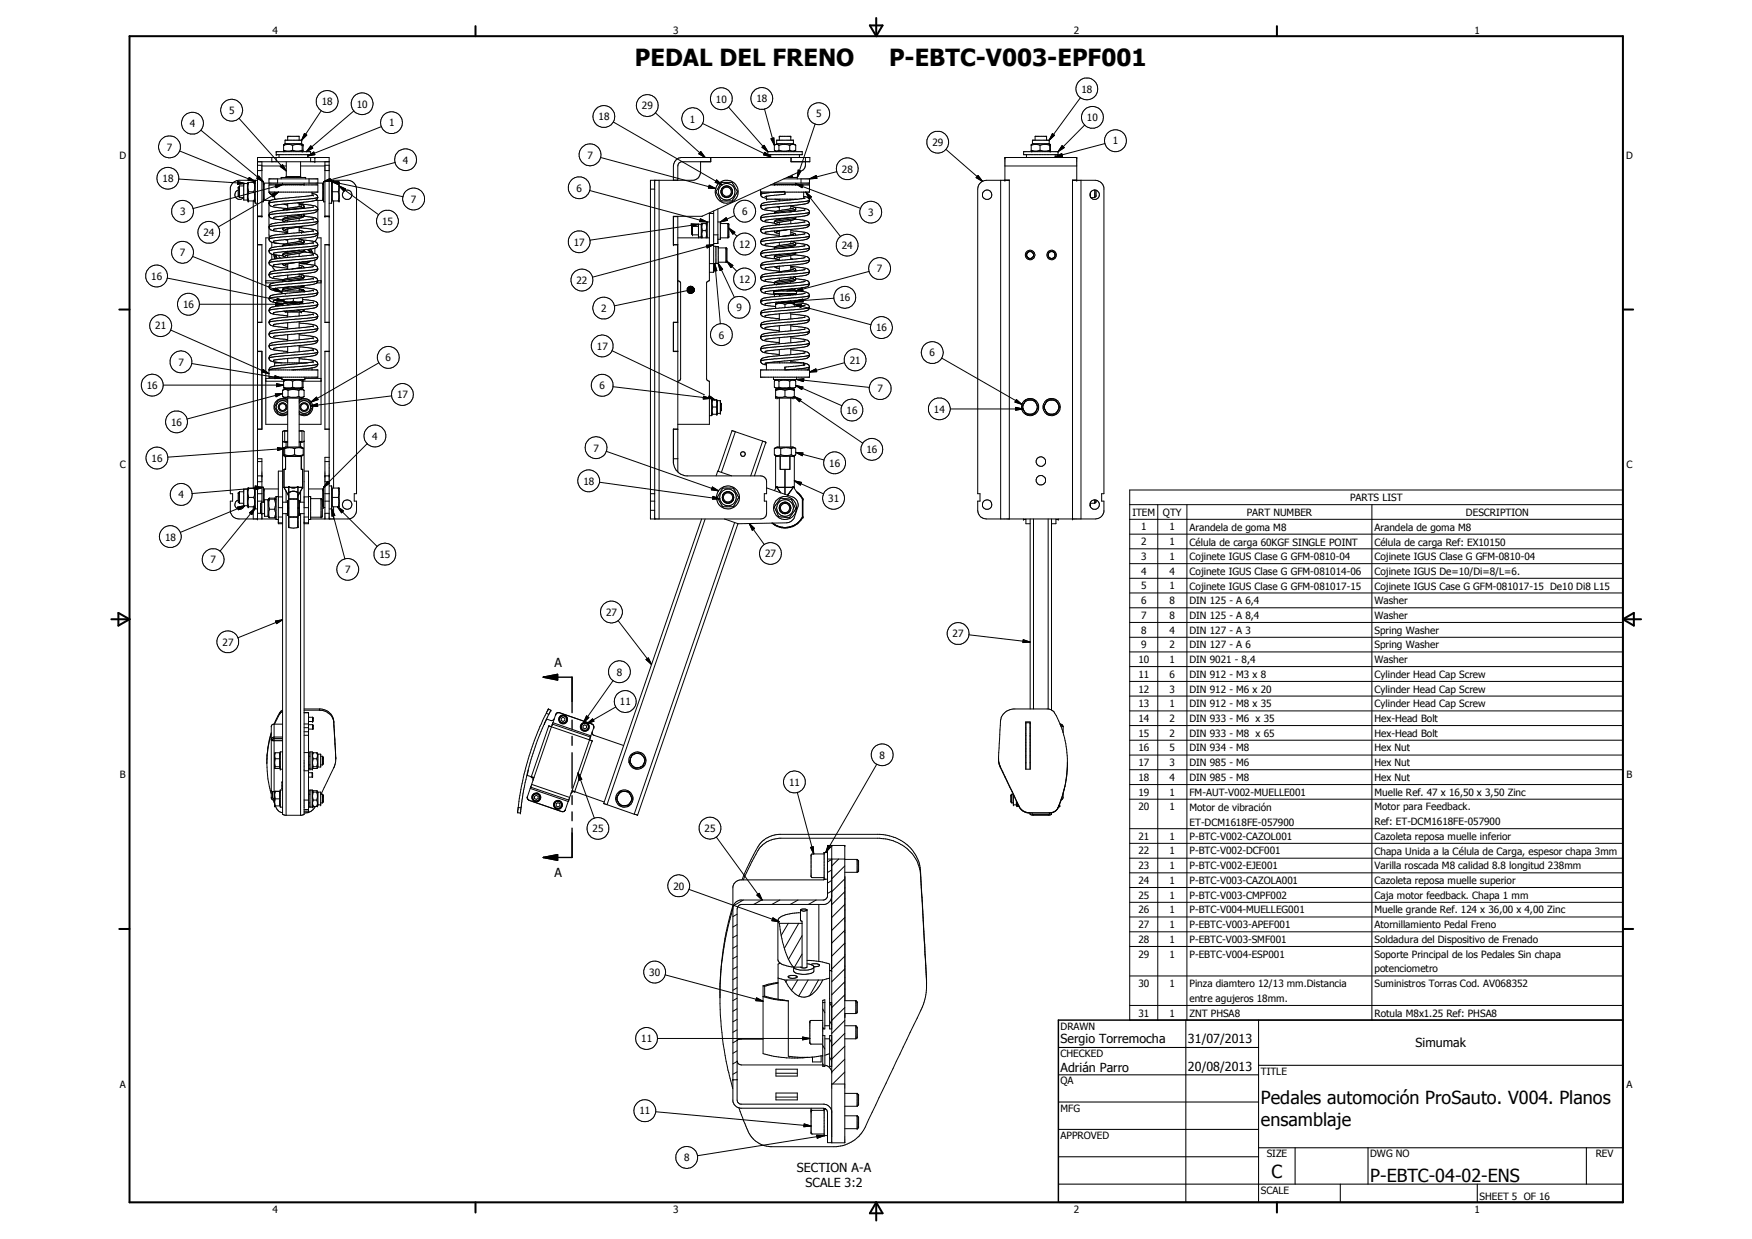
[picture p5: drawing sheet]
<svg xmlns="http://www.w3.org/2000/svg" width="420mm" height="297mm" viewBox="0 0 420 297" stroke-linecap="round" stroke-linejoin="round" font-family="sans-serif">
<defs><g id="words">
<g font-size="5.7">
<text x="152.3" y="15.8">PEDAL DEL FRENO</text>
<text x="213.2" y="15.8">P-EBTC-V003-EPF001</text>
</g>
<g font-size="4.3">
<text x="302.4" y="264.8">Pedales automoción ProSauto. V004. Planos</text>
<text x="302.4" y="269.9">ensamblaje</text>
<text x="304.9" y="282.4">C</text>
<text x="328.6" y="283.3">P-EBTC-04-02-ENS</text>
</g>
<g font-size="3">
<text x="133" y="159.9">A</text>
<text x="133" y="210.2">A</text>
<text x="254.3" y="250">Sergio Torremocha</text>
<text x="284.9" y="250.1">31/07/2013</text>
<text x="339.5" y="251.1">Simumak</text>
<text x="254.3" y="257.1">Adrián Parro</text>
<text x="284.9" y="256.7">20/08/2013</text>
<text x="191.1" y="281.1">SECTION A-A</text>
<text x="193.2" y="284.7">SCALE 3:2</text>
</g>
<g font-size="2.4">
<text x="65.4" y="8">4</text>
<text x="161.4" y="8">3</text>
<text x="257.5" y="8">2</text>
<text x="353.6" y="8">1</text>
<text x="259.3" y="22.2">18</text>
<text x="54.9" y="27.3">5</text>
<text x="77.2" y="25.2">18</text>
<text x="85.5" y="25.8">10</text>
<text x="143.5" y="28.9">18</text>
<text x="154" y="26.2">29</text>
<text x="165.5" y="29.4">1</text>
<text x="171.7" y="24.6">10</text>
<text x="181.4" y="24.6">18</text>
<text x="195.7" y="28.2">5</text>
<text x="260.7" y="29">10</text>
<text x="45.5" y="30.4">4</text>
<text x="93.3" y="30.3">1</text>
<text x="223.6" y="35">29</text>
<text x="266.9" y="34.6">1</text>
<text x="28.7" y="38">D</text>
<text x="40" y="36.1">7</text>
<text x="96.6" y="39.2">4</text>
<text x="140.9" y="38">7</text>
<text x="201.9" y="41.4">28</text>
<text x="390" y="38">D</text>
<text x="39" y="43.6">18</text>
<text x="138.3" y="45.9">6</text>
<text x="43.2" y="51.6">3</text>
<text x="91.6" y="53.9">15</text>
<text x="98.5" y="48.6">7</text>
<text x="178" y="51.5">6</text>
<text x="208.2" y="51.8">3</text>
<text x="48.8" y="56.6">24</text>
<text x="137.6" y="58.9">17</text>
<text x="177.3" y="59.4">12</text>
<text x="201.9" y="59.7">24</text>
<text x="43.1" y="61.4">7</text>
<text x="210.3" y="65.3">7</text>
<text x="36.3" y="67.1">16</text>
<text x="138.3" y="68">22</text>
<text x="177.3" y="67.8">12</text>
<text x="43.9" y="73.9">16</text>
<text x="144.1" y="74.8">2</text>
<text x="176.6" y="74.6">9</text>
<text x="201.3" y="72.2">16</text>
<text x="37.2" y="79">21</text>
<text x="143.1" y="83.9">17</text>
<text x="172.4" y="81.2">6</text>
<text x="210.1" y="79.5">16</text>
<text x="42.8" y="87.7">7</text>
<text x="92.5" y="86.6">6</text>
<text x="203.8" y="87.2">21</text>
<text x="222.9" y="85.4">6</text>
<text x="35.3" y="93.3">16</text>
<text x="95.2" y="95.5">17</text>
<text x="143.8" y="93.3">6</text>
<text x="210.4" y="94.1">7</text>
<text x="203" y="99.2">16</text>
<text x="224" y="98.9">14</text>
<text x="41.1" y="102.1">16</text>
<text x="89.3" y="105.4">4</text>
<text x="28.8" y="112.2">C</text>
<text x="36.4" y="110.7">16</text>
<text x="142.3" y="108.2">7</text>
<text x="198.9" y="111.9">16</text>
<text x="207.8" y="108.7">16</text>
<text x="390" y="112.2">C</text>
<text x="42.8" y="119.4">4</text>
<text x="139.9" y="116.2">18</text>
<text x="198.6" y="120.4">31</text>
<text x="271.6" y="123.7">ITEM</text>
<text x="278.9" y="123.7">QTY</text>
<text x="299" y="123.7">PART NUMBER</text>
<text x="323.8" y="120.1">PARTS LIST</text>
<text x="351.6" y="123.7">DESCRIPTION</text>
<text x="39.6" y="129.6">18</text>
<text x="273.6" y="127.2">1</text>
<text x="273.6" y="130.7">2</text>
<text x="280.5" y="127.2">1</text>
<text x="280.5" y="130.7">1</text>
<text x="285.3" y="127.3">Arandela de goma M8</text>
<text x="285.3" y="130.9">Célula de carga 60KGF SINGLE POINT</text>
<text x="329.6" y="127.3">Arandela de goma M8</text>
<text x="329.6" y="130.9">Célula de carga Ref: EX10150</text>
<text x="50.5" y="135">7</text>
<text x="82.7" y="137.4">7</text>
<text x="91" y="133.8">15</text>
<text x="183.5" y="133.6">27</text>
<text x="273.6" y="134.3">3</text>
<text x="273.6" y="137.8">4</text>
<text x="280.5" y="134.2">1</text>
<text x="280.5" y="137.8">4</text>
<text x="285.3" y="134.3">Cojinete IGUS Clase G GFM-0810-04</text>
<text x="285.3" y="137.8">Cojinete IGUS Clase G GFM-081014-06</text>
<text x="329.6" y="134.3">Cojinete IGUS Clase G GFM-0810-04</text>
<text x="329.6" y="137.8">Cojinete IGUS De=10/Di=8/L=6.</text>
<text x="273.6" y="141.3">5</text>
<text x="280.5" y="141.3">1</text>
<text x="285.3" y="141.4">Cojinete IGUS Clase G GFM-081017-15</text>
<text x="329.6" y="141.4">Cojinete IGUS Case G GFM-081017-15 De10 Di8 L15</text>
<text x="145.4" y="147.7">27</text>
<text x="273.6" y="144.9">6</text>
<text x="273.6" y="148.4">7</text>
<text x="280.5" y="144.9">8</text>
<text x="280.5" y="148.4">8</text>
<text x="285.3" y="144.9">DIN 125 - A 6,4</text>
<text x="285.3" y="148.4">DIN 125 - A 8,4</text>
<text x="329.6" y="144.9">Washer</text>
<text x="329.6" y="148.4">Washer</text>
<text x="53.3" y="154.8">27</text>
<text x="228.5" y="152.8">27</text>
<text x="273.6" y="151.9">8</text>
<text x="273.6" y="155.4">9</text>
<text x="280.5" y="151.9">4</text>
<text x="280.5" y="155.4">2</text>
<text x="285.3" y="151.9">DIN 127 - A 3</text>
<text x="285.3" y="155.4">DIN 127 - A 6</text>
<text x="329.6" y="151.9">Spring Washer</text>
<text x="329.6" y="155.4">Spring Washer</text>
<text x="147.9" y="162">8</text>
<text x="273" y="159">10</text>
<text x="280.5" y="158.9">1</text>
<text x="285.3" y="159">DIN 9021 - 8,4</text>
<text x="329.6" y="159">Washer</text>
<text x="273" y="162.5">11</text>
<text x="273" y="166">12</text>
<text x="280.5" y="162.5">6</text>
<text x="280.5" y="166">3</text>
<text x="285.3" y="162.5">DIN 912 - M3 x 8</text>
<text x="285.3" y="166">DIN 912 - M6 x 20</text>
<text x="329.6" y="162.5">Cylinder Head Cap Screw</text>
<text x="329.6" y="166">Cylinder Head Cap Screw</text>
<text x="148.7" y="169.1">11</text>
<text x="273" y="169.5">13</text>
<text x="273" y="173.1">14</text>
<text x="280.5" y="169.5">1</text>
<text x="280.5" y="173.1">2</text>
<text x="285.3" y="169.5">DIN 912 - M8 x 35</text>
<text x="285.3" y="173.1">DIN 933 - M6 x 35</text>
<text x="329.6" y="169.6">Cylinder Head Cap Screw</text>
<text x="329.6" y="173.1">Hex-Head Bolt</text>
<text x="273" y="176.6">15</text>
<text x="280.5" y="176.6">2</text>
<text x="285.3" y="176.6">DIN 933 - M8 x 65</text>
<text x="329.6" y="176.7">Hex-Head Bolt</text>
<text x="210.9" y="181.9">8</text>
<text x="273" y="180.1">16</text>
<text x="273" y="183.7">17</text>
<text x="280.5" y="180.1">5</text>
<text x="280.5" y="183.7">3</text>
<text x="285.3" y="180.1">DIN 934 - M8</text>
<text x="285.3" y="183.7">DIN 985 - M6</text>
<text x="329.6" y="180.1">Hex Nut</text>
<text x="329.6" y="183.6">Hex Nut</text>
<text x="28.8" y="186.5">B</text>
<text x="189.2" y="188.3">11</text>
<text x="273" y="187.2">18</text>
<text x="273" y="190.8">19</text>
<text x="280.5" y="187.2">4</text>
<text x="280.5" y="190.8">1</text>
<text x="285.3" y="187.2">DIN 985 - M8</text>
<text x="285.3" y="190.8">FM-AUT-V002-MUELLE001</text>
<text x="329.6" y="187.2">Hex Nut</text>
<text x="329.6" y="190.8">Muelle Ref. 47 x 16,50 x 3,50 Zinc</text>
<text x="390.1" y="186.5">B</text>
<text x="273" y="194.3">20</text>
<text x="280.5" y="194.3">1</text>
<text x="285.3" y="194.4">Motor de vibración</text>
<text x="285.3" y="197.9">ET-DCM1618FE-057900</text>
<text x="329.6" y="194.3">Motor para Feedback.</text>
<text x="329.6" y="197.8">Ref: ET-DCM1618FE-057900</text>
<text x="142.1" y="199.5">25</text>
<text x="169" y="199.4">25</text>
<text x="273" y="201.3">21</text>
<text x="280.5" y="201.3">1</text>
<text x="285.3" y="201.3">P-BTC-V002-CAZOL001</text>
<text x="329.6" y="201.3">Cazoleta reposa muelle inferior</text>
<text x="273" y="204.9">22</text>
<text x="273" y="208.4">23</text>
<text x="280.5" y="204.9">1</text>
<text x="280.5" y="208.4">1</text>
<text x="285.3" y="204.9">P-BTC-V002-DCF001</text>
<text x="285.3" y="208.4">P-BTC-V002-EJE001</text>
<text x="329.6" y="205">Chapa Unida a la Célula de Carga, espesor chapa 3mm</text>
<text x="329.6" y="208.4">Varilla roscada M8 calidad 8.8 longitud 238mm</text>
<text x="161.5" y="213.3">20</text>
<text x="273" y="211.9">24</text>
<text x="273" y="215.4">25</text>
<text x="280.5" y="211.9">1</text>
<text x="280.5" y="215.4">1</text>
<text x="285.3" y="211.9">P-BTC-V003-CAZOLA001</text>
<text x="285.3" y="215.4">P-BTC-V003-CMPF002</text>
<text x="329.6" y="212">Cazoleta reposa muelle superior</text>
<text x="329.6" y="215.5">Caja motor feedback. Chapa 1 mm</text>
<text x="273" y="219">26</text>
<text x="280.5" y="219">1</text>
<text x="285.3" y="219">P-BTC-V004-MUELLEG001</text>
<text x="329.6" y="219">Muelle grande Ref. 124 x 36,00 x 4,00 Zinc</text>
<text x="273" y="222.5">27</text>
<text x="273" y="226.1">28</text>
<text x="280.5" y="222.5">1</text>
<text x="280.5" y="226.1">1</text>
<text x="285.3" y="222.5">P-EBTC-V003-APEF001</text>
<text x="285.3" y="226.1">P-EBTC-V003-SMF001</text>
<text x="329.6" y="222.5">Atornillamiento Pedal Freno</text>
<text x="329.6" y="226.1">Soldadura del Dispositivo de Frenado</text>
<text x="155.7" y="233.9">30</text>
<text x="273" y="229.6">29</text>
<text x="280.5" y="229.6">1</text>
<text x="285.3" y="229.6">P-EBTC-V004-ESP001</text>
<text x="329.6" y="229.6">Soporte Principal de los Pedales Sin chapa</text>
<text x="329.6" y="233.1">potenciometro</text>
<text x="273" y="236.6">30</text>
<text x="280.5" y="236.6">1</text>
<text x="285.3" y="236.6">Pinza diamtero 12/13 mm.Distancia</text>
<text x="329.6" y="236.6">Suministros Torras Cod. AV068352</text>
<text x="273" y="243.7">31</text>
<text x="280.5" y="243.7">1</text>
<text x="285.3" y="240.2">entre agujeros 18mm.</text>
<text x="285.3" y="243.7">ZNT PHSA8</text>
<text x="329.6" y="243.7">Rotula M8x1.25 Ref: PHSA8</text>
<text x="153.8" y="249.9">11</text>
<text x="254.3" y="246.8">DRAWN</text>
<text x="254.3" y="253.4">CHECKED</text>
<text x="302.4" y="257.7">TITLE</text>
<text x="28.8" y="260.7">A</text>
<text x="254.3" y="260">QA</text>
<text x="390" y="260.7">A</text>
<text x="153.4" y="267.2">11</text>
<text x="254.3" y="266.5">MFG</text>
<text x="254.3" y="273.1">APPROVED</text>
<text x="164.1" y="278.4">8</text>
<text x="303.8" y="277.5">SIZE</text>
<text x="328.6" y="277.5">DWG NO</text>
<text x="382.7" y="277.4">REV</text>
<text x="302.4" y="286.2">SCALE</text>
<text x="354.8" y="287.7">SHEET 5 OF 16</text>
<text x="65.4" y="290.7">4</text>
<text x="161.4" y="290.7">3</text>
<text x="257.5" y="290.7">2</text>
<text x="353.6" y="290.7">1</text>
</g>
</g></defs>
<g fill="none" stroke="#000" stroke-width=".24">
<path d="M43.1 36.2l18.1 7.3M48.2 31.2l14.9 12.4M57.3 28.4l11.4 12.6M61.8 38.8h17.1M61.8 39.6h1M62.8 38.8v13.1h-1M62.8 39.8h5.9M65.2 37.8v1M66.2 36.4h.1M66.2 37.1h.1M66.2 36.4h8.3v.7h-8.3M66.2 36.4v.7"/>
<path d="M66.2 37.8v1M66.9 37.1v.7M67.2 39.9l.6-.4 .9 1.5zM68 36a2.74 2.74 0 0 0 2.2 0M68 34.8a3.7 3.7 0 0 1 2.3 0l.8-.2 1.4 .2M68 36l.1 .2M68 34.8v1.2M68.1 34.7h.1M68.1 36.2h.1M68.1 36.2l.3 .2M68.1 34.7l-.1 .1M68.4 34.5h3.9"/>
<path d="M68.4 34.5l-.3 .1M68.7 38.8v3.5M69 32.7h.1M69 32.7h2.7v.9M69 32.7v.9M70.2 36a3.6 3.6 0 0 0 2.3 .1M70.2 34.8v1.2M72.1 39.8h5.8M72.1 38.8v3.6l.2 .1M72.3 33.6h.1M72.3 34.5h.1M72.3 33.6h-3.9v.9"/>
<path d="M72.3 33.6v.9M72.3 34.5l.3 .1M72.5 36.1v.1M72.5 34.6h.1M72.5 36.2h.1M72.5 34.6v.1M72.5 34.7v1.4M72.6 34.6h.1M72.6 36.2h.1M72.6 34.6v1.6M72.6 36.2l-.3 .2M72.7 34.8h.1"/>
<path d="M73 32l.6 .4-1.3 1.2zM73.8 37.4l1.5-1 .2 .7zM73.8 37.1v.7M74.5 37.8v1M74.5 35l.5 .5-1.5 .9zM75.5 37.8h.1M75.5 38.8h.1M75.5 37.8v1M77 26.5l-4.7 7.1M77.9 38.8v13.1h1M77.9 39.6h1M84.9 26.6l-11.4 9.8"/>
<path d="M91.5 30.4l-17.7 7M94.8 38.9l-14.9 4M144 37.8l27.7 7.4M147.1 29.3l26.1 15M157.2 27.1l11.9 10.7M168 38.8v2.6a2.01 2.01 0 0 1-1.8 1.8h-10.2v81.2h26.4a1.44 1.44 0 0 0 1.4-1.3v-3h-.5v-1.7h.5v-2.9a1.43 1.43 0 0 0-1.4-1.4h-17.9a3.4 3.4 0 0 1-2.8-2.4l-.2-.7M168.1 36.3l1 1.5-1.5-.9zM168.5 29.6l16.3 8M170.4 37.8v1h-7l-.4 .1-.5 .9v3.4M174.7 25.7l9.4 10.7M182.7 35.3l.5-.5 .9 1.6zM183.3 26.1l2.4 8.7"/>
<path d="M183.4 36.5l1.4 1.1-1.7-.5zM183.4 36.6l-.3 .5 1.7 .5M183.7 36.7l1.1 .9M184.1 36.4h8.3v.7h-8.3zM184.8 37.1v.7M184.9 33.3l.7-.2 .1 1.7zM185.7 34.8a1.16 1.16 0 0 1 1.3 0l.8-.2 1.4 .2 1.1-.2 .4 .2M185.7 34.8v1.2l.4 .2 .7-.2M185.8 36.1l.5 .3M186.3 34.5v-.9h4v.9M186.3 34.5h4M186.3 34.5l-.5 .3"/>
<path d="M186.8 36l1 .2 1.6-.2M186.8 34.8v1.2M186.9 32.7h.1M186.9 32.7h2.7M186.9 32.7v.9M189.4 34.8v1.2M189.4 36a1.27 1.27 0 0 0 1.4 0M189.6 32.7h.1M189.6 32.7v.9M189.7 37.8v1h4.5v-1h-30.9a2.14 2.14 0 0 0-1.8 2v3.4M189.7 37.8v1M190.3 34.5l.4 .3"/>
<path d="M190.7 34.8l.1 1.2M190.8 36l-.5 .4M191.7 37.1v.7M193.2 37.8l-.1 2.2-.4 .6-.3 .3-24.1 11h-6.8v6.8M195.5 29.7l-4.3 12.8M226.9 35.8l8.7 7.7M241 37.8h.1M241 37.8h17.2M241 37.8v5.4M241 39.8h17.2M246.2 37.1v.7M247.3 34.8l.8-.2 1.2 .2a4.2 4.2 0 0 1 2.4 0"/>
<path d="M247.3 36a2.61 2.61 0 0 0 2.1 0M247.3 34.7h.1M247.3 36.2h.1M247.4 34.6l-.1 1.6M247.4 36.2l.2 .2M247.6 34.5h4M247.6 34.5l-.2 .1M249.4 36a3.1 3.1 0 0 0 2.3 0M249.4 34.8v1.2M251 32.7h.1M251 32.7h-2.8v.9M251 32.7v.9"/>
<path d="M251.6 33.6h.1M251.6 34.5h.1M251.6 33.6h-4v.9M251.6 33.6v.9M251.6 34.5l.3 .1M251.7 34.8h.1M251.7 34.8l.1 1.4M251.8 34.7l-.1 .1M251.8 36.2h.1M251.8 34.6h.1M251.8 34.6v.1M251.9 34.6h.1"/>
<path d="M251.9 36.2h.1M251.9 36.2l-.3 .2M251.9 34.7v1.5M251.9 34.8h.1M252.4 32l.5 .4-1.3 1.2zM253.1 37.6l1.5-.8 .2 .7zM253.1 37.1v.7M253.7 36.4h.1M253.7 37.1h.1M253.7 36.4h-8.2v.7h8.2M253.7 36.4v.7M254.7 34.9l.5 .5-1.5 1z"/>
<path d="M258.2 37.8h.1M258.2 37.8v5.4M259.1 23.4l-7.5 10.2M260.1 30l-6.4 6.4M265 34.4l-11.9 3.2M42.9 42.9l15.8 1.1M57 43.5l1.7 .5-1.7 .2zM57.1 44.9h.1M57.1 45.6a1.14 1.14 0 0 0-.6 1.7 1.14 1.14 0 0 0 1.9 .1M57.1 44.9v2.2l.3 .3M57.4 47.4h1.1M57.4 44.6v2.8"/>
<path d="M57.4 44.6l-.3 .3M57.4 44.6h1.1M58.5 44h.1M58.5 44h.8M58.5 44v4h.8M59.3 44h.1M59.3 44v4M59.3 48l.2 .2M59.5 43.7h.1M59.5 48.2h.1M59.5 43.7h1.6l.1 .3M59.5 43.7l-.2 .3"/>
<path d="M59.6 43.7h.1M59.6 48.2h.1M59.6 46h1.3M59.6 43.7l-.1 .9 .1 1.4M59.6 46l-.1 .8 .1 1.4M59.8 42.5l1.4 1-1.7-.3zM60.7 43.2v.5M60.7 48.2v68.8M60.9 43.7l.2 1.1-.2 1.2M60.9 46l.2 1.1-.2 1.1M61 48.2h.1M61 43.7h.1"/>
<path d="M61.2 43.2h.1M61.2 48l-.1 .2h-1.6M61.2 43.2v5.5h.6M61.8 58.7h.1M61.8 51.9h.1M61.8 43.2h-4.5a2.12 2.12 0 0 0-2.1 1.8v73.4h.6v1.7h-.6v2.5a2.05 2.05 0 0 0 2.1 1.8h8.9M61.8 58.7h1v18.6h-1M61.8 51.9h1M61.8 51.8h1M61.8 40.9h1M62 42.2l1.1 1.4-1.5-.9zM62.8 51.9h.1"/>
<path d="M62.8 43.6h.3M63.1 43.6h.1M63.1 44.1l.2 .1M63.1 43.6v4.8h-.3M63.3 47.7l-.2 .1M64.5 44.3h11.7v1.8h-11.7zM64.5 43.9v-1h11.7v1M64.5 51.7l.3 .5 .7 .3 2.3 .2M64.5 48.8a1.26 1.26 0 0 0 1.5 .9l2.8 .3M64.5 48l.1 8.9M64.5 57.3h.1M64.5 54.4h.1"/>
<path d="M64.5 51.6h.1M64.5 48.7h.1M64.5 46.1l.2 .3M64.6 57h-.9v44.7h5.3M64.6 54.4h-.1M64.7 46.4l.4 .2M64.7 46.4h.1M64.8 46.5l1.1 .3M65 48h-1.7v-4.1h14.1v4.1h-1.7M65 48l-.5 .5v.3M65.1 46.6l1.7-.5-1.3 1.1zM65.1 46.6l.5-.2 .3-.3v1.7h.2"/>
<path d="M65.2 58.1v1.3M65.6 52.1h.1M65.6 55h.1M65.6 57.8h.1M65.7 58.2l1.3 .2M65.7 58.2l2.6 .3M66 44.4l1.8-.2-1.6 .8zM66.6 42.9v1M66.8 46.1l-14.4 8.3M66.8 46.1l-1.3 1.1-.4-.6M66.8 46.1l-1.7 .5M67.4 42.9v-.4h5.9v.4"/>
<path d="M67.8 52.7h.1M67.8 44.2h5.1M67.8 43.9v.3M67.8 52.7l.2 .4 .4 .1M67.8 44.2l-21.5 5.8M67.8 54.7a.72 .72 0 0 0 .9 .7l.3 .1M67.8 54.7v.1M67.8 54.7h.1M67.9 52.6l-.1 .1M68 48.9l-2.4 .4M68.1 48.9l.9 .3M68.3 54.6l-.4 .1"/>
<path d="M68.4 53.2l-1 .1a4.7 4.7 0 0 0-2.7 .7 .96 .96 0 0 0 1 1.4l3.3 .3M68.4 55.7v.3M68.4 52.9v.1M68.4 57.4l.6 .2M68.5 44.2l.1 .1M68.6 42.4v.1M68.6 42.5h-.1M68.7 42.3h.1M68.7 42.3h3.4M68.7 42.3l-.1 .1M68.7 55.7l.1 .3M68.9 55.7l.1 .2"/>
<path d="M69 56l-1 .1a6.9 6.9 0 0 0-3.2 .6 .93 .93 0 0 0 0 1.1 .93 .93 0 0 0 .9 .4M69 54.9l-.6 .1M69 48.8v1.2M69 51.7v.4M69 52.7v.5M69 54.9v1.1M69 57.4v.9M69 53.2h-.6M69 52.7l-.6 .2M69 52.1l-1 .3-.2 .3M69.8 50.2l-3.9 .5a1.3 1.3 0 0 0-1.4 .8M71.7 60l-2.7 .2"/>
<path d="M71.7 60h.1M71.7 54.6h.4a10.2 10.2 0 0 1 3.9 .8 .95 .95 0 0 1 0 1 .95 .95 0 0 1-1 .4l-9.4 1M71.7 49.5l-3.1 .5-.8 .4M71.7 54.4l-2.7 .5M71.7 48.9h.4a10.2 10.2 0 0 1 3.9 .8l.2 .5M71.7 48.6v.9M71.7 51.4v.2M71.7 52.3v.6M71.7 54.4v1.4M71.7 57.1v.8M71.7 58.6h.1M71.7 57.3l.9 .2"/>
<path d="M71.7 55.2l1.2 .5M71.8 54.4l.2 .2M71.8 60h-.1M71.9 48.9a.97 .97 0 0 1 1 .8l-.2 .3M72 55.8l-3 .2M72.2 54.4l.1 .3M72.2 44.2l-.1 .1M72.3 55.7h.1M72.3 51.5h.1M72.3 49.4h.1M72.3 57.7l-3.7 .7-.6 .2-.2 .4 5.1-1M72.3 51.5l-3.3 .6"/>
<path d="M72.3 49.4l-.6 .1M72.3 55.7l-.2 .1M72.3 55.7l-.3 .1M72.5 54.2l-.8 .2M72.6 57.5l.2 .2a.5 .5 0 0 1-.3 .7l-.9 .2M72.6 57.5l3 .5 .5 .3 .1 .4M72.8 52l-1 .3-2.8 .4M72.8 52h.1M72.8 51.4l.1 .2-.1 .4M72.8 48.5l-.2 .1-4.6 .3M72.8 48.5l-1.4 .1M72.9 51.9l2.1 .2a.9 .9 0 0 1 1 .5 .9 .9 0 0 1-.2 1l-1.9 .5-8.3 .9"/>
<path d="M72.9 49.7l-3 .5M72.9 44.2h.1M72.9 51.7h.1M72.9 49.6h.1M72.9 51.7l-5.1 1M72.9 43.9v.3M72.9 59.9v.3M72.9 49.6v.1M73.7 59.8l.6 .8M74 59.8l.6 .8M74.1 42.9v1M74.4 59.7l.6 1"/>
<path d="M74.5 59.7l.1 .2M74.8 46.1v.8M74.8 46.4h.3a.95 .95 0 0 1 1.1 .9M75.1 58.2h.1M75.1 55.3h.1M75.1 52.5h.1M75.1 46.8h.1M75.1 58.2l-6.6 .7a8 8 0 0 0-3.9 .8l-.1 .4M75.1 46.8l-8.4 .9-1.7 .3M75.1 52.5l-6.1 .7M75.1 49.7l-6.4 .6M75.1 55.3l-2.8 .4"/>
<path d="M75.1 49.6v.1M75.5 57.8v.2M75.5 59.5v1.3M76.1 57h.9v44.7h-5.3M76.1 55.9h.1M76.1 53.1h.1M76.1 50.2h.1M76.1 47.4h.1M76.1 53.1l-2.3 .4-7.2 .5-2.1 .4M76.2 55.9l-.8 .2-2.3 .3-7.1 .5-1.5 .4M76.2 50.2l-1.7 .3-9 .8-1 .3M76.2 50.2h.1"/>
<path d="M76.2 55.9h.1M76.2 50.2a1.3 1.3 0 0 1-1.2 .9l-9.4 1M76.2 58.7l-1.7 .4-9 .8-1 .3M76.2 47.3a29.2 29.2 0 0 1-6.7 .8l-3.5 .3-1.4 .3M76.2 47.3l-.1 .3a3 3 0 0 1-2.5 .8l-.8 .1M76.2 58.7a1.5 1.5 0 0 1-1.7 1l-2.8 .3M76.2 48v8.3l-.1 .8-.6 .8M76.2 53l-.1 .1M77.4 47.7h.1M77.5 47.7v.1M77.5 47.8l.1 .1M77.6 43.6l1.6-.8 .1 .6z"/>
<path d="M77.6 43.6h.1M77.6 44.1l-.2 .1M77.6 43.6v4.8h.3M77.6 43.6h.3M77.9 51.9h.1M77.9 51.9h1M77.9 51.8h1M77.9 40.9h1M78.9 58.7h.1M78.9 51.9h.1M78.9 43.2h4.5a2.21 2.21 0 0 1 2.1 2.1v73.1h-.5v1.7h.5v2.2a2.1 2.1 0 0 1-2.1 2.1h-8.9M78.9 58.7h-1v18.6h1"/>
<path d="M79.5 43.6h1.8l-.2 .6zM79.5 43.2h.1M79.5 44h.2M79.5 43.2v5.5h-.6M79.5 47.9h.2M79.5 43.6l17.1 3.6M79.7 46h1.4M79.7 43l-2.1 .6M80 43.2v.5M80 48.2v68.8M81.1 46l.2 .8M81.1 43.7l.2 .9"/>
<path d="M81.3 44.6l1.6 .7-.4 .5zM81.3 48.2h.1M81.3 43.7h.1M81.3 43.7h-1.6v4.5h1.6M81.3 43.7v4.5M81.3 47.4l-.2 .8M81.3 45.1l-.2 .9M81.3 44.6l9.5 6.9M141.4 45.7l28.2 7.5M156 45.3h1M157 43.2v81.2M158.1 43.2v81.2"/>
<path d="M161.5 58.7h.1M161.5 58.7h1M161.5 51.9h1M161.5 43.2h1M162.5 51.9v61.3M162.5 57h7.6M165.8 53.7l1.7 .1-1.6 .6zM165.9 54.5h.1M165.9 54.5v1.6l.2 .2M166.1 56.3h.1M166.1 54.3h.1M166.1 56.3h1.4"/>
<path d="M166.1 54.3v2M166.1 54.3l-.2 .2M166.1 54.3h1.4M167.5 53.8h.1M167.5 56.8h.1M167.5 53.8v3M167.5 56.8h.7M167.5 53.8h.7M167.5 53.8l-26 3.8M168 52.5l1.6 .7-1.8-.1zM168.2 53.8h.1M168.2 56.8h.1"/>
<path d="M168.2 53.8v3M168.2 56.8l.1 .2M168.3 53.6h.1M168.3 53.6h1.1M168.3 53.6l-.1 .2M168.4 55.3l-.1 .6 .1 1.1M168.4 53.6l-.1 .6 .1 1.1M168.4 55.3h.9M169.3 53.6l.1 .6-.1 1.1M169.3 55.3l.1 .6-.1 1.1M169.4 58.8l1.7-.1-1.5 .7zM169.4 53.6h.1"/>
<path d="M169.4 53.6l.2 .2M169.6 53.2h.5M169.6 53.2v3.8M169.6 56.8l-.2 .2M170.1 44.4l1.6 .8-1.8-.1zM170.1 51.1v16.2l-.5 .3-.2 .2v23l.2 .3 .5 .3v10.3h-7.6M170.1 51.2h1M171.1 50.6v14.7h-1M171.1 59.1h.6v4.1h-1.6M171.1 56.3h1.1M171.1 58.7l-29 7.8M171.7 59.1h.5"/>
<path d="M171.9 43.1l1.3 1.2-1.7-.6zM172.2 53.2h.6M172.2 50.1v8.3h-1.1M172.2 59.1h.1M172.2 59.4l2.1 .1v3.2M172.2 59.1v4.1M172.8 53.2l1.3-1 .3 .6zM172.8 57h1.8M172.8 53.2v4.2h-.6M172.8 53.6h1.9l.1 3.3-.2 .1M173 43.7h2.6l1.3 2.3-1.3 2.2h-2.6l-.4-.6-.9-1.6zM174.1 59.4h.1"/>
<path d="M174.1 59.4v3.5M174.6 53.6h.1M174.6 53.6v3.4M174.8 54.7l1.4 1-.4 .4zM174.8 54.7l1.9 1.9M176.2 51.7l-3.4 1.5M182.4 46.6a1.23 1.23 0 0 0 1.4 .9M182.4 55.1h.1M182.4 58h.1M182.4 55.1v.1M182.4 46.5v.1M182.5 52.2l-.1 .1"/>
<path d="M182.7 46.1l-.3 .5M182.8 55.8h.1M182.8 55.8l1.2 .3 2.9 .3M183.5 58.5h.1M183.5 52.8h.1M183.5 55.7h.1M183.8 47.8h.1M183.8 47v.8M183.8 47.8h7.4M183.8 47l-.3 .1M184.8 44.3h9.3v1.8h-11.7v-.7M185.7 44.2h.1"/>
<path d="M185.7 43.9v.3M185.7 51.1h.1M185.7 55.4l.3 .4 .9 .2M185.7 43.9h8.4M185.7 44.2h5.1M185.7 59.7l-2.2 .3a1.09 1.09 0 0 0-1.1 .9M185.8 47.8l1.1 .1M186.1 50.7l-.4 .4M186.3 55.5h.1M186.3 53.5h.1M186.3 46l-3.9 .5M186.4 49.6l.5 .1"/>
<path d="M186.4 44.2l.1 .1M186.8 52.4l-3.3 .4M186.8 50.5l-.7 .2M186.9 47.8v.4M186.9 49.5v1M186.9 52.4v.2M186.9 52.6l-.5 .1a.55 .55 0 0 0-.7 .5 .55 .55 0 0 0 .6 .6l.6 .1v-.6M186.9 55.4v1.3M186.9 58.1v.8M186.9 59.6h.1M186.9 58.9l-.9 .2-.3 .3v.3M186.9 48.2l-1 .1a6.7 6.7 0 0 0-3.3 .7 .91 .91 0 0 0 .1 1 .91 .91 0 0 0 .9 .3l2.6 .4"/>
<path d="M187 59.6l-1.3 .1M188 42.9h6.1M188.2 46.1v.5l-4.4 .4M188.2 45.9l-1.6 .1M188.8 42.5h2.4M188.8 55.1l-5.3 .6M189.1 42.3h.9M189.6 52.2l-2.7 .4M189.6 47.8v.1M189.6 49.3v.7M189.6 50.8h.1M189.6 52.8v.8"/>
<path d="M189.6 55v1.3M189.6 57.9v.5M189.6 59.1v.3M189.6 52.8l-3.3 .7M189.6 55.3l3.5 .4a.85 .85 0 0 1 1 .8 .85 .85 0 0 1-.9 .9l-9.7 1.1M189.6 55.8h.3a.8 .8 0 0 1 .9 .6M189.6 59.4l-2.6 .2M189.6 50l-2.8 .5M189.6 49.4l1.2 .5M189.6 49.3l-6.1 .7M189.6 47.9l-2.7 .3M189.8 57.8l1 .5"/>
<path d="M190 42.3h.1M190 42v.3M190 42.3v.1M190 42.5h.1M190 42.4v.1M190.1 44.2l-.1 .1M190.2 56.2h.1M190.2 56.2l-2.6 .5M190.3 58.3l-3.4 .6M190.3 49.9l-.7 .1M190.5 49.7l2.6 .3a1.02 1.02 0 0 1 1 .9M190.7 52.5l2 .3a1.04 1.04 0 0 1 1.1 .3 1.04 1.04 0 0 1 .2 1.1l-.9 .4-4.9 .6-1.9 .3"/>
<path d="M190.7 52.5h.1M190.8 49.9v.3l-.3 .3-1.2 .3M190.8 58.3v.1a1.27 1.27 0 0 1-1.5 .8l-2.3 .4M190.8 58.3l2.1 .2a.93 .93 0 0 1 1.2 1 .93 .93 0 0 1-1.2 .8l-5.8 .7M190.8 49.9h.1M190.8 44.1l1.8 .3-.2 .6zM190.8 44.2h.1M190.8 58.5l-5.1 1M190.8 43.9v.3M190.8 52.1a1.08 1.08 0 0 1-1.2 .7M190.8 52.2l-5.1 1M190.8 52.1l-4 .3"/>
<path d="M190.8 50.1l-5.1 1M190.8 44.1l15.6 5.9M191.2 42.5v.4M191.4 40.8l.7 .2-.9 1.5zM192.1 42.9v1M192.7 46.1v1.4M192.7 47.1l.6 .1a.87 .87 0 0 1 .8 .8M193.1 50.3l-5.4 .7a15.3 15.3 0 0 0-5 .7 .85 .85 0 0 0-.2 1 .85 .85 0 0 0 1 .5l2.2 .3M193.1 56l-7.6 .9a3.9 3.9 0 0 0-3 .8 .81 .81 0 0 0 .8 1.1l2.6 .4M193.1 53.2l-8.6 .9a2.41 2.41 0 0 0-2 .8l-.1 .5 .4 .4M193.1 58.9l-3.5 .5M193.1 47.5l-3.5 .4"/>
<path d="M193.2 46.1l1.4 1.1-.6 .4zM193.2 46.1l8.4 10.6M193.7 54.4h.1M194 59.5l-1.6 .3-9 .8-1 .3M194 56.6v.1M194.1 59.5h.1M194.1 53.8h.1M194.1 50.9h.1M194.1 48h.1M194.1 56.6l-2.3 .4-7.9 .7-1.5 .3M194.1 53.8l-1.7 .3-8.3 .7-1.7 .3M194.1 56.6h.1"/>
<path d="M194.1 59.4v.1M194.1 42.9l1.6-.8 .2 .7zM194.1 42.9h.1M194.1 43.9h.1M194.1 50.9l-1.5 .3-9 .8-1.2 .3M194.1 50.9a1.77 1.77 0 0 1-1.9 1l-1.4 .2M194.1 42.9v1M194.1 48l-1.3 .3-8.7 .8-1.7 .3M194.1 48l-.1 .4a1.21 1.21 0 0 1-1.3 .5l-3.1 .4M200.7 41.1l-6.6 1.8M234.6 42.1l1 1.4-1.5-.9zM240 43.2v81.2"/>
<path d="M241 43.2h.1M241 43.2h1.1v81.2M242.1 43.2h-5.6a2.14 2.14 0 0 0-2 2.1v73.1h.5v1.7h-.5v2.2a2.05 2.05 0 0 0 2 2.1h26.2a2.08 2.08 0 0 0 2-1.8v-2.5h-.5v-1.7h.5v-73.4a2.14 2.14 0 0 0-2-1.8h-5.5M257.2 43.2h.1M258.2 43.2h.1M258.2 43.2h-1v81.2M259.2 43.2v81.2M261.5 46.1v1.1M261.6 47.4h.9M262.5 45.6v1.8M262.8 45.6a1.15 1.15 0 0 1 .6 1.8 1.15 1.15 0 0 1-1.8 0M262.8 45.6a1.17 1.17 0 0 0-1.2 .4 1.17 1.17 0 0 0 0 1.4"/>
<path d="M262.8 45.6v1.5l-.3 .3M40.1 66.7l28 5.5M40.9 79.1l23.6 10.5M46.2 61.5l21.4 8.6M47.8 72.9h20M63.7 67.3l4.1 .1M64.5 65.9a1.54 1.54 0 0 0 1.7 .9l1.8 .3M64.5 71.5a1.78 1.78 0 0 0 2 1.1l1.6 .2M64.5 60.1l.1 .4 .3 .3 1.2 .3M64.5 63a1.27 1.27 0 0 0 1.6 1l2.9 .3M64.5 74.4h.1M64.5 63h.1"/>
<path d="M64.5 74.4a1.15 1.15 0 0 0 1.4 1l3.1 .3M64.5 77.3a1.26 1.26 0 0 0 1.6 .9l2.9 .4M64.5 71.5h.1M64.5 65.8h.1M64.5 60.1h.1M64.5 68.7h.1M64.6 65.8h.1M64.6 68.6l-.1 .1M65.2 61v1.2M65.3 63.8l.2 .5 .6 .6M65.6 66.4h.1M65.6 60.7h.1"/>
<path d="M65.6 63.5h.1M65.6 69.3h.1M65.6 72.1h.1M65.6 75h.1M65.6 77.8h.1M65.6 67.8l-.1 .1a.88 .88 0 0 0-1 .9 .88 .88 0 0 0 1.1 .8l2 .2M65.7 61.3l.1 .5M65.7 61v.3M65.7 61.3l.2 .5M65.8 61.8l.1 .3M65.9 61.8l.1 .3M65.9 62.1h-.3a.96 .96 0 0 0-1.1 .9"/>
<path d="M66.1 72.6l1.7 .3-1.7 .4zM66.1 61.1l1.7 .2M66.1 61.1l.2 .9M66.1 69.1l1.5 1-1.7-.4zM66.2 61.1l.3 .9M66.5 71.5l1.6 .7h-1.7zM66.9 61.2v.4l.5 .3M67.7 63.2l-2.1 .3M67.7 73.3l-2.3 .3a.95 .95 0 0 0-.9 .8M67.8 63.2a1.17 1.17 0 0 0 1.2 .7M67.8 69.5l.1 .3M67.8 72.9v.4"/>
<path d="M67.8 61v.2l.2 .3 .9 .2M67.9 67.3l-.1 .1M67.9 61h-.1M68 67.1l-.2 .2v.3M68.1 72.4h.1M68.1 70.4l-2.6 .3a1 1 0 0 0-1 .8M68.1 72.2l.2 .1a3 3 0 0 0 2-.1M68.1 72.8l1 .1M68.1 74.6l.3 .2h3.9M68.1 71.8v.6M68.1 72.4l.3 .2M68.1 72.8l-.3 .1"/>
<path d="M68.4 63.4h.1M68.4 61.8l-2.5 .3M68.4 70.4h.1M68.4 72.6h3.9M68.4 72.6l-.6 .3M68.6 61.7l-.2 .1M68.9 74.5l-.8 .1M69 68.8h.1M69 69.6l-.6 .1M69 77.4l-3.4 .4M69 63.2l-.6 .2M69 60.2l-3.4 .5"/>
<path d="M69 60.2v.3M69 61.1v.6M69 63.2v1.4M69 66v.8M69 69.6v.2M69 74.8v1.2M69 77.4v1.5M69 61.1l-.6 .2M69 61.7l-.6 .1M69 76l-3.8 .5a.8 .8 0 0 0-.7 .8M69 78.9a12.7 12.7 0 0 0-4.2 .6 .86 .86 0 0 0-.2 1.1 .86 .86 0 0 0 .9 .4l3.5 .4M69.1 72.9v.3"/>
<path d="M69.3 74.5l-3.7 .5M69.4 68.7l-1.3 .4-.3 .4M70.3 72.2a2.91 2.91 0 0 0 2.3 0M70.3 71.5v.7M71.2 62.9l-2.2 .3M71.6 72.9l-1.3-.2-1.2 .2M71.7 74.4l-1.3 .2-1.1-.1M71.7 74.3l-2.4 .2M71.7 60l-3.5 .6-.4 .4M71.7 74.3v.1M71.7 74.4a1 1 0 0 0 1.2 0M71.7 63.2h1a7.6 7.6 0 0 1 3.3 .7l.2 .6"/>
<path d="M71.7 66.3l.1-.6 .5 .1a.57 .57 0 0 1 .6 .6 .57 .57 0 0 1-.7 .5l-.4 .1M71.7 77.4l.7 .1a6.3 6.3 0 0 1 3.7 .8l.1 .4M71.7 63.6l1.1 .4M71.7 60.7v.8M71.7 67v.2M71.7 69.1v.7M71.7 74.8v.9M71.7 77.1v1.5M71.7 69.4h.9M71.8 69.1l.3-.1a.71 .71 0 0 0 .8-.5l-5.1 1M71.8 69.1l-2.8 .5M71.8 67l-2.7 .4"/>
<path d="M72.1 63l.7 .2 .6-.1M72.3 72.6h.1M72.3 74.8h.1M72.3 72.6l.4 .2M72.3 66.2h.1M72.3 64.1h.1M72.3 66.2l-3.3 .5-1 .4M72.3 64.1l-2.4 .4M72.5 69a6 6 0 0 1 3.6 .8 .99 .99 0 0 1-1.1 1.2l-9.4 1.1M72.5 74.7l2.4 .2a1.32 1.32 0 0 1 1.3 .9M72.6 72.4h.1M72.6 69.4h.1"/>
<path d="M72.6 71.8l1.9 .2a1.33 1.33 0 0 1 1.7 1.2 2 2 0 0 1-1.9 .8l-2.6 .3M72.6 71.3v1.1M72.6 72.4l-.3 .2M72.6 69.4l.2 .1M72.7 72.8l-5 .5M72.8 69.5h-.4l-.1 .3M72.8 60.4l1.6 .2M72.8 69.5l.1 .3M72.8 69.5v.1M72.8 66.1a5.2 5.2 0 0 1 3.3 .8l.1 .4M72.8 64.1l.1 .1M72.8 64v.1"/>
<path d="M72.9 60.1l-5.1 1M72.9 60.1h.1M72.9 69.8h.1M72.9 66.4l-.9 .3-4.1 .6M72.9 60.1v.1a4.5 4.5 0 0 1-2.8 .8l-1.1 .1M72.9 74.2v.2M72.9 74.4l-.6 .4M72.9 60.1l.6 .4M73.1 69.8h.1M73.1 69.8h-5.5v.6h.9M73.1 69.8v.1M73.4 63.1h-1.1l-.5-.2-.1 1.3"/>
<path d="M73.7 62.7l-6 .5M73.7 62.7l-.7 .2-.5-.1M74.4 62.6l-.5 .3M74.4 60.6h.2M74.4 62.6l-1 .5M74.6 60.6l.4 .1M74.7 60.2l.2 .5M75 60.7a1 1 0 0 1 1.1 1.2l-.6 .5M75.1 66.8h-.1M75.1 78.1h.1M75.1 75.3h.1M75.1 72.5h.1"/>
<path d="M75.1 69.6h.1M75.1 66.8h.1M75.1 61h.1M75.1 69.6l-6.7 .8M75.1 63.9l-9.6 1.1a1.02 1.02 0 0 0-1 .9M75.1 72.5l-3.4 .4M75.1 66.8l-9.3 1h-2.1M75.1 61l-6.1 .7M75.1 75.3l-6.1 .7M75.1 78.1l-6.1 .8M75.5 62.4l-1.8 .3M75.5 62.4v1.2"/>
<path d="M76 67.8h1M76 75.9v.1M76 61.7h.1M76.1 67.4h.1M76.1 61.6h.1M76.1 70.2l-2.5 .4-8.1 .7-1 .2M76.1 67.4l-1.8 .3-7.2 .5-2.5 .4M76.1 70.2h.1M76.2 67.3h.1M76.2 64.4h.1M76.2 61.6h.1M76.2 75.9l-1.5 .3-8.2 .7-2 .4"/>
<path d="M76.2 64.4l-1.3 .4-8.3 .6-2.1 .5M76.2 61.6l-1.9 .4-8.3 .7-1.5 .3M76.2 78.7l-1.3 .3-7.8 .7-2.5 .4M76.2 75.9h.1M76.2 70.1l-.1 .1M76.2 70.1h.1M76.2 67.3l-.1 .1M76.2 75.8a1.11 1.11 0 0 1-1.3 1l-5.9 .6M76.2 73l-1.9 .4-7.2 .6-2.6 .4M76.2 67.3h.8M76.2 78.7v.2a1.37 1.37 0 0 1-1.4 .7l-9.2 1.1M76.2 67.3a1.47 1.47 0 0 1-1.6 .9l-9 1.1"/>
<path d="M76.2 64.5l-.1 .4a11.2 11.2 0 0 1-4.8 .8l-5.7 .7M76.2 78.7h.1M162.5 77.3h-1v7h1M162.5 67.3l.6 .3 .1 .2v23l-.1 .3-.6 .3M164.8 69.2l1.7 .3-1.7-.1zM164.8 69.4l1.7 .1-1.7 .1zM164.8 69.6l1.7-.1-1.7 .3zM164.8 69.8l1.7-.3-1.6 .4zM164.8 69.7l-17.4 3.6M164.9 69l.1-.1 1.5 .6zM164.9 69l1.6 .5-1.7-.3zM164.9 69.9l1.6-.4-1.5 .6z"/>
<path d="M165 68.9l.1-.1 1.4 .7zM165 70.1l1.5-.6-1.4 .7zM165.1 68.8l.2-.1 1.2 .8zM165.1 70.2l1.4-.7zM165.3 68.7l.2-.1 1 .9zM165.3 70.3l1.2-.8-1 .9zM165.5 68.6l1 .9zM165.5 70.4l1-.9zM165.7 68.6l.8 .9zM165.9 68.7l.6 .8zM166 68.7l.5 .8zM166.2 68.8l.3 .7z"/>
<path d="M166.3 69l.2 .5zM166.4 69.1l.1 .4zM166.5 69.5l-.8 .9zM166.5 69.5l-.6 .8zM166.5 69.5l-.5 .7zM166.5 69.5l-.3 .6zM166.5 69.5l-.2 .5zM166.5 69.5l-.1 .3zM166.5 69.5l-.1 .2zM171.4 63.2l.5 1.7h-.7zM171.4 63.2l1.4 14.4M171.7 63.2h.5"/>
<path d="M172.2 63.2l1.1 1.4-.6 .3zM172.2 63.2h.1M172.2 63.2l3.9 8.1M174.3 62.7l1.5 .9-.5 .5zM174.3 62.7l-.1 .2h-2M174.3 62.7l2.4 2.3M182.4 60.9a1.62 1.62 0 0 0 1.7 .9l1.9 .3M182.4 75.1a1.61 1.61 0 0 0 1.8 1l2.7 .3M182.4 78a1.34 1.34 0 0 0 1.6 1l2.9 .3M182.4 78h.1M182.4 72.3l.4 .6M182.4 75.1h.1"/>
<path d="M182.4 72.3h.1M182.4 69.4h.1M182.4 66.5h.1M182.4 60.8h.1M182.4 69.3a1.14 1.14 0 0 0 1.4 1.1l2 .2M182.5 69.3v.1M182.8 71.7l-.4 .6M182.8 72.9h.1M182.8 72.9l.7 .3 2.5 .3M182.8 71.6v.1M183.5 72.8h.1M183.5 64.3h.1"/>
<path d="M183.5 70h.1M183.5 75.7h.1M183.5 78.5h.1M183.5 61.4h.1M183.5 67.1h.1M185.5 69.8h5.5v.6h-5.5zM185.7 69.8h.1M185.7 69.6v.2M185.7 70.7v.4M185.7 71.1l-2.9 .5M185.7 63.9l.5 .4 .7 .1M185.9 70.6l.4-.1 .7 .2"/>
<path d="M185.9 70.6l-.2 .1M186 74l-2.5 .3a.94 .94 0 0 0-1.1 .8M186 72.8h.1M186 72.9l1.1-.2 1.1 .2M186 62.1l.9 .2M186.1 72.4l.2 .2M186.3 68.1h.1M186.3 63.9h.1M186.3 61.8h.1M186.3 72.6h.1M186.3 72.6l-.3 .1v1.3M186.3 72.6h3.9"/>
<path d="M186.3 70.4l-.6 .3M186.6 63.8l-3.1 .5M186.6 63.8l-.3 .1M186.8 61l-3.3 .4M186.9 61h.1M186.9 61.7v.7M186.9 63.8v1.4M186.9 66.7v.6M186.9 68v.2M186.9 75.2v1.5M186.9 78.1v1.4M186.9 65.2l-.8 .2"/>
<path d="M186.9 75.2l-3.4 .5M186.9 68l-.6 .1M186.9 61.7l-.6 .1M186.9 63.8h-.3M187 70.7l1.2-.2 1.4 .2M187 70.7v.3M187 71l-1.3 .1M187.1 61h-.3M187.1 61l-.6 .1a.54 .54 0 0 0-.7 .2 .54 .54 0 0 0 .2 .8M188.2 72.9v.8M188.2 72.9a3.1 3.1 0 0 1 2.3 0M188.9 69.4l-2.7 .4"/>
<path d="M189.6 72.2a1 1 0 0 0 1.2 0M189.6 72.2l-.8 .2-1.3-.1M189.6 70.7v.1M189.6 72.1v.1M189.6 61.3v.9M189.6 63.6v1.1M189.6 66.4v.4M189.6 67.5v.4M189.6 69.6v.2M189.6 75v1.5M189.6 77.9v1.4M189.6 64.1l1 .3 .2 .5"/>
<path d="M189.6 62l.6 .1M189.6 63.9l3 .3a1.41 1.41 0 0 1 1.5 1M189.6 75.3l1.1 .1a6.7 6.7 0 0 1 3.2 .7l.2 .5M189.6 78.1h.4a10.2 10.2 0 0 1 3.9 .8 .83 .83 0 0 1 .1 .9 .83 .83 0 0 1-.8 .5l-9.7 1.1M189.6 75l-2.7 .2M189.8 69.6l3.2 .4a1.21 1.21 0 0 1 1.1 .9M189.9 69.3l-6.4 .7M190.1 64.6l-3.2 .6M190.1 64.6h.1M190.2 72.6h.1M190.2 72.6l.3 .1v.8M190.2 70.4l.6 .3-.7-.2-.5 .2"/>
<path d="M190.2 66.7h.1M190.2 66.7l-4.2 .8-.3 .3 .1 .4M190.3 66.4l.5 .2a.74 .74 0 0 1-1 .9l-2.9 .5M190.3 61.1l-3.4 .6M190.3 64.6h-.1M190.3 72.5l2.9 .4a.89 .89 0 0 1 .9 .8M190.3 61.1l3.1 .4a.82 .82 0 0 1 .7 .8M190.4 73.5l-4.4 .5M190.5 72.9l1.7 .2-.1 .6zM190.5 72.8h.1M190.5 72.9l18.4 5M190.8 69.8l1.6-.8 .2 .7z"/>
<path d="M190.8 69.2l-.6 .3-1.3 .3M190.8 72.2l1.7-.5 .1 .7zM190.8 64.8h.1M190.8 60.6h.1M190.8 60.6v.2l-.5 .3M190.8 72v.2M190.8 72l-7.3 .8M190.8 66.8l2.1 .3a.91 .91 0 0 1 1 .4 .91 .91 0 0 1-.1 1.1l-1.5 .4M190.8 72.2l-.6 .4M190.8 66.9l-5.1 1M190.8 64.8l-.4 .2M190.8 60.6l-5.1 1"/>
<path d="M192.3 69l-3.2 .3M192.4 69l-1.6 .8M192.4 69l.2 .7-1.8 .1M193 70.3l-6 .7M193 70.3h.1M193.1 64.6l-6.7 .7a8.6 8.6 0 0 0-3.7 .8 .83 .83 0 0 0-.1 .9 .83 .83 0 0 0 .8 .4l2.3 .3M193.1 76l-6.5 .8a8.1 8.1 0 0 0-4 .8l-.2 .4M193.1 78.9l-8.8 .9a2.18 2.18 0 0 0-1.8 .7 .94 .94 0 0 0 1.1 1.2l3.3 .4M193.1 61.8l-6.5 .7a8.1 8.1 0 0 0-4 .8 .96 .96 0 0 0 1 1.3l3.3 .4M193.1 67.5l-6.7 .7a7.9 7.9 0 0 0-3.8 .8l-.2 .3M193.1 73.2l-2.7 .3M193.7 64.5h.1"/>
<path d="M193.7 60.1h.1M194 76.6l-1.8 .4-8.3 .6-1.5 .4M194 65.2l-1.6 .3-8.6 .8-1.4 .3M194 76.6h.1M194 73.8l-2 .3-8.6 .7-1 .3M194 70.9l-3 .5-7.1 .5-1.5 .4M194 70.9h.1M194 62.4h.1M194.1 79.4h.1M194.1 73.7h.1M194.1 62.3v.1M194.1 65.2h.1"/>
<path d="M194.1 79.5l-1.3 .3-7.1 .5-3.2 .5M194.1 62.3l-1.2 .3-9 .8-1.5 .3M194.1 70.9a1.46 1.46 0 0 1-1.7 .9l-1.6 .2M194.1 62.3l-.3 .6a22.8 22.8 0 0 1-6.5 .9h-.4M194.1 68l-2.4 .5-7.1 .5-2.2 .4M194.1 65.2a1.3 1.3 0 0 1-1.2 .8l-9.4 1.1M194.1 65.2h-.1M194.1 70.9h.1M194.1 76.6h.1M194.1 76.6a1.7 1.7 0 0 1-1.8 1l-8.8 .9M194.1 73.7v.2a.92 .92 0 0 1-.9 .6l-3.6 .5M194.1 73.7l-.1 .1"/>
<path d="M200 71.5l-9.2 .7M208.4 65.1l-17.6 4.7M246.2 61l.1 .5M246.2 61l.5-.6a.84 .84 0 0 1 .9 .2 .84 .84 0 0 1 .2 .9M246.3 61.5l.4 .4M246.3 61.5l.1 .2M246.5 61.8l.2 .1M246.8 60.3l-.6 .5 .1 .7M246.8 60.3h.4M247.3 60.3l.5 .5v.7M247.6 61.8l-.6 .2-.3-.1M247.8 61.5a.77 .77 0 0 1-1.1 .4"/>
<path d="M247.8 61.5l-.1 .2M251.4 61a.84 .84 0 0 1 1-.7 .84 .84 0 0 1 .6 1M251.4 61.3l.1 .4M251.4 61v.3M251.4 61.3a.82 .82 0 0 0 .8 .7 .82 .82 0 0 0 .8-.7M252.4 60.3l-.6 .1-.4 .6M252.5 60.3l.4 .4 .1 .6M252.9 61.5l-.5 .4-.7-.1M39.1 92.3h28.9M46 87.2l18.1 2.9M61.8 84.3h1M61.8 84.2h1v18.7h-1"/>
<path d="M63.1 88.6l1.4 1-1.7-.4zM63.7 91.4h4.3M63.7 90.7h3.9M64.2 90.1l3.4 .6M64.5 83a1.44 1.44 0 0 0 1.6 .9l2.9 .3M64.5 88.7h11.7v1.7h-11.7zM64.5 85.9v.1a1.49 1.49 0 0 0 1.7 .8l1.3 .2M64.5 85.8h.1M64.5 82.9v.1M64.5 88.6v.1M64.6 85.8l-.1 .1M64.6 82.9h.1"/>
<path d="M64.7 80l-.2 .1M65.6 80.7h.1M65.6 83.5h.1M65.6 86.4h.1M65.9 90.1l1.7 .6-1.7 .1zM66 94.4l1.8-.1-1.6 .8zM66.3 92l1.7 .3-1.7 .4zM67.6 90.4v.6h5.5M67.8 95.1l.6 .3h3.9M67.8 95.1l.3 .1 1-.1M67.8 93.6l.5-.2 .8 .2M67.8 93.6v1.5"/>
<path d="M67.8 94.3l-22.9 6.2M68 92.8l.6 .2 1.6-.2M68 91.4a2.74 2.74 0 0 1 2.2 0M68 91.4v1.4M68 92.8l.1 .2M68.1 93h.1M68.1 91.2h.1M68.1 91.2l-.1 .2M68.1 93l.3 .2M68.4 93.2h3.9M68.4 91l-.3 .2M68.4 93.2l-.6 .4"/>
<path d="M69 95.9a2.05 2.05 0 0 0-3.2 1.3 2.05 2.05 0 0 0 2.4 2.4l.8-.3M69 96.6a1.55 1.55 0 0 0-2.3-.1 1.55 1.55 0 0 0 0 2.2 1.55 1.55 0 0 0 2.3-.1M69 96.2l-.2-.3h-2l-.4 .6a1.39 1.39 0 0 0 0 2.1l.4 .7h2l.2-.4M69 84.6l-3 .3a1.33 1.33 0 0 0-1.5 1M69 80.2v1.5M69 83.1v1.5M69 85.9v1.1M69 95.4v11.8M69 81.7l-3.8 .5a.8 .8 0 0 0-.7 .8M69.1 95.1a4.1 4.1 0 0 0 2.6 0M69.1 93.6a3.8 3.8 0 0 1 2.6 0M69.1 93.6v1.5"/>
<path d="M70.2 92.8l.6 .2 1.7-.1M70.2 91.4v1.4M70.6 88.6l-.3 .1M71.7 95.1l.3 .1 .9-.1M71.7 93.6a1 1 0 0 1 1.2 0M71.7 93.6v1.5M71.7 95.9a2.06 2.06 0 0 1 3.3 1.7 2.06 2.06 0 0 1-3.3 1.7M71.7 96.6a1.52 1.52 0 0 1 1.6-.5 1.52 1.52 0 0 1 1.2 1.2M71.7 96.2l.3-.3h1.9l1 1.7-1 1.7h-1.9l-.3-.4M71.7 86l2 .2a3.6 3.6 0 0 1 2.4 .7 .88 .88 0 0 1-.1 .9 .88 .88 0 0 1-.9 .3l-.3 .1M71.7 83.1l.4 .1a7.4 7.4 0 0 1 4 .8l.1 .5M71.7 80.3a11.2 11.2 0 0 1 4.3 .8l.2 .5"/>
<path d="M71.7 80v1.4M71.7 82.8v1.5M71.7 85.7v1.3M71.7 95.4v11.8M72.3 93.2h.1M72.3 95.4h.1M72.3 91l.3 .1M72.3 93.2l.6 .4M72.5 91.3v.1a3.1 3.1 0 0 0-2.3 0M72.5 93h.1M72.6 93h.1M72.6 91.1h.1"/>
<path d="M72.6 91.1l-.1 1.9M72.6 91.1v1.9M72.6 93l-.3 .2M72.7 91.4h4.3M72.9 93.6v1.5M72.9 95.1l-.6 .3M73.1 91h.1M73.1 90.7h3.9M73.1 90.4v.6M73.4 87l-5.1 .5a8.7 8.7 0 0 0-3.6 .7l-.2 .5 3.1-.5 7.1-.6 1.5-.3M74.5 97.3l1.6-.5 .1 .7zM74.5 97.3a1.54 1.54 0 0 1-.9 1.7 1.54 1.54 0 0 1-1.9-.4"/>
<path d="M74.6 96.4l1.3-1.2 .4 .6zM74.8 88.2l-4 .4M74.8 88.2v.5M75.1 86.7h.1M75.1 83.9h.1M75.1 81h.1M75.1 83.9l-6.1 .7M75.1 86.7l-1.4 .3h-7.8v.8M75.1 81l-6.1 .7M76.1 81.6h.1M76.1 84.5h.1M76.2 87.3h.1"/>
<path d="M76.2 84.5l-1 .2-9 .8-1.6 .3M76.2 81.6l-1.5 .3-8.2 .7-2 .3M76.2 84.4v.1M76.2 81.6h.1M76.2 84.5l-.1 .3a5.3 5.3 0 0 1-3.4 .8l-7.1 .8M76.2 81.6a1.61 1.61 0 0 1-1.8 .9l-8.8 1M77.9 84.3h1M78.9 84.2h-1v18.7h1M90.8 87l-16.2 9.4M93.9 94.9l-19.4 2.4M146.8 84.1l22.1 10.6M147 92.7l22.9 2.8"/>
<path d="M161.5 84.2h1M168.7 95l1.7 .5-1.8 .2zM169.9 95.4l-1.2-.4-.1 .7 1.2-.2M170.1 94.8l1.4 1.1-1.7-.5zM170.1 95.5h.6M170.3 95.3l1.2 .6M170.3 95.5l1.2 .4M170.4 95l1.1 .9M170.7 95.5h.1M170.7 95.5v4.2h-.6M170.7 99.1l.1 .2M170.8 95.9h.1"/>
<path d="M170.8 99.3h.1M170.8 99.3h1.1M170.8 95.9h1.1M170.8 95.9l-.1 .2M170.9 97.6l-.1 .7 .1 1M170.9 95.9l-.1 .6 .1 1.1M170.9 97.6h.9M171.8 95.9l.1 .4-.1 1.3M171.8 97.6l.1 .4-.1 1.3M171.9 99.3h.1M171.9 95.9h.1M171.9 95.9l.1 .2"/>
<path d="M172 99.1h.1M172 96.1h.1M172 96.1v3M172 96.1h.8M172 99.1h.8M172 99.1l-.1 .2M172.8 99.1h.1M172.8 96.1h.1M172.8 96.1v3M172.8 96.6h.1M172.8 98.6h.1M172.8 96.6v2"/>
<path d="M172.8 96.6l.2 .2M173 96.8h.1M173 96.8v1.6l-.2 .2M182.4 88.7h11.7v1.7h-11.7zM182.4 86.5l.3 .6 1.1 .4M182.4 83.7l.4 .6M182.4 86.5h.1M182.4 80.8h.1M182.5 80.8l-.1 .1M182.5 80.8h.1M182.5 86.5h-.1M182.8 84.3v.1"/>
<path d="M182.8 84.4l1.7 .4 2.4 .2M183.5 84.2h.1M183.5 87.1h.1M183.8 87v1.7M185.5 90.4v.6h5.5M185.8 92.9l.5 .3M186 95.2h.1M186 93.4h.1M186 93.4v1.8M186 95.1l.6 .1 1.6-.1M186 93.6a2.96 2.96 0 0 1 2.2 0M186 95.2l.3 .2"/>
<path d="M186.3 93.2h.1M186.3 95.4h.1M186.3 93.2h3.9M186.3 91l-.5 .3M186.3 95.4h3.9M186.3 93.2l-.3 .2M186.8 91.4v1.4M186.8 91.4l-.4-.3-.7 .3v1.4l.3 .2 .8-.2M186.8 92.8l.7 .2 1.9-.2M186.8 91.4a3.8 3.8 0 0 1 2.6 0M186.9 80.9v1.5M186.9 83.8v1.5"/>
<path d="M186.9 86.7v.3M186.9 95.4v11.8M186.9 85.3h-.6a8.5 8.5 0 0 0-3.7 .8l-.2 .4M188.2 88h.1M188.2 88v.7M188.2 93.6v1.5M188.2 95.1l.7 .1 1.6-.1M188.2 93.6l.2-.1a3 3 0 0 1 2.1 .1M188.8 88.6l-.3 .1M189.4 91.4v1.4M189.4 91.4a1.27 1.27 0 0 1 1.4 0M189.6 81l3.3 .4a.88 .88 0 0 1 1.1 .5 .88 .88 0 0 1-.4 1.1l-1.8 .4-8.3 .8"/>
<path d="M189.6 80.7v1.5M189.6 83.6v1.4M189.6 86.4v.6M189.6 95.4v11.8M189.6 83.9a9.5 9.5 0 0 1 4.3 .7 .9 .9 0 0 1 0 1.1 .9 .9 0 0 1-1 .3l-8.9 1M189.6 86.7l2.6 .3M190.2 93.2h.1M190.2 95.4h.1M190.2 91l.6 .4M190.2 93.2l.3 .2M190.5 95.1l1.6 .7-.4 .5zM190.5 95.2h.1"/>
<path d="M190.5 93.4h.1M190.5 93.4v1.8M190.5 95.2l-.3 .2M190.5 95.1l16.4 11.2M190.7 92.9l-.5 .3M190.8 92.4l1.8 .4-.3 .6zM190.8 91.4v1.4l-.4 .2-1-.2M190.8 92.4l11.1 4.9M191 91l1.8-.2-.1 .7zM191 90.4v.6M191 91l17.5 1.9M192.7 87h.1"/>
<path d="M192.7 87v.5M192.7 87l-9.2 .1M192.7 87l.2 .1a.89 .89 0 0 1 1.1 .5 .89 .89 0 0 1-.4 1.1M192.7 87.5l-4.5 .5M193 84.6l-6.1 .7M193 87.5h-.1M193.1 81.7l-9.6 1.1a.96 .96 0 0 0-1.1 .9M193.1 87.5h-.4M194 88.1h.1M194 85.2l-2.5 .4-7.7 .6-1.4 .3M194.1 88h.1M194.1 85.1h.1"/>
<path d="M194.1 82.3h.1M194.1 88l-1.9 .4-3.1 .2M194.1 85.2h-.1M194.1 85.1v.1M194.1 82.3l-2.3 .4-7.9 .7-1.5 .3M194.1 89.2l1.6-.8 .2 .7zM202.6 87l-8.5 2.2M225.8 85.9l19.3 11M227.9 98h17.4M243.6 97.7l1.7 .3-1.7 .3zM243.7 95.8l1.4 1.1-1.7-.5zM245.3 98l.1 .2"/>
<path d="M245.4 98.2l.2 .3M245.4 96.9l-.1 .6 .1 .7M245.6 98.5l.4 .8h2l.5-.8M245.6 96.7l.4-.8h2a2.25 2.25 0 0 1 .5 2.6M245.6 98.5l.5 .5 .7 .3M246.8 95.9h-.3a2.34 2.34 0 0 0-1.4 1.7l.2 .4M247.3 95.9l.9 .4 .8 1.3-.5 .9M248.5 98.5l-.7 .6-.5 .2M250.6 98.2l.3 .5M250.6 96.9l-.1 .6 .1 .7M250.9 98.7l.3 .6h2l.4-.6M250.9 96.5l.3-.6h2l.6 1"/>
<path d="M250.9 96.5l-.7 1.1 .4 .6M250.9 98.7l1 .6M251.9 95.9l-1 .6M252.5 95.9h.2a3.2 3.2 0 0 1 1.5 1.7l-.5 .9M253.5 98.7l-1 .6M253.7 98.5l-.1 .2M253.8 96.9l.1 .8-.2 .8M57.1 118.2h.1M57.1 119.9a1.14 1.14 0 0 0-.4 1.9 1.14 1.14 0 0 0 1.9-.6M57.1 118.2v2.2l.3 .2M57.4 117.9h.1M57.4 117.9h1.1"/>
<path d="M57.4 117.9v2.7M57.4 117.9l-.3 .3M58.5 117.3h.1M58.5 117.3h.8M58.5 117.3v3.9M59.3 117.3h.1M59.3 117.3v3.9M59.5 117h.1M59.5 117h1.6l.1 .3M59.5 117l-.2 .3M59.6 117h.1M59.6 117l-.1 .9 .1 1.4"/>
<path d="M59.6 119.3l-.1 .8 .1 1.4M59.6 119.3h1.3M60.9 117l.2 1.2-.2 1.1M60.9 119.3l.2 1.1-.2 1.1M61 117h.1M61.2 116.5h.1M61.2 116.5v5.5h.6M61.2 116.5h.6M61.4 116.6l1.7 .2-1.6 .5zM61.8 114.1h.1M61.8 118.4h1M61.8 114.1h1"/>
<path d="M61.8 102.9h1M61.8 110h1v10.4M61.8 115.5h1M61.8 110.7h1M62.8 114.1h.1M62.8 116.8h.3M63.1 116.8v3.6M63.1 117.4l.2 .1M63.1 116.8l-17.1 1.5M63.3 117.2h.1M63.3 117.2v3.2M63.3 117.2h3.4"/>
<path d="M63.4 119.8h.1M63.4 119.8h.9M63.4 119.8v4h.9M64.3 119.8h.1M64.3 119.8v4M64.5 119.5h.1M64.5 119.5l1.4-.1 .2 .2-1.6 .1zM64.5 119.5l-.2 .3M64.6 119.7l-.1 .6 .1 1.8M65.9 119.7a3.4 3.4 0 0 1 0 2.4M66.1 119.5h.1M66.1 119.5l.1 .3"/>
<path d="M66.2 119h.1M66.2 119h.5M66.2 119v5.5h.5M66.5 107.3l1.8 .2-1.7 .5zM66.7 119.1h1.1M67.8 112.9h-1.1v12.7h1.1M67.8 105.7l.6 .3h.6M68.1 116.8h1.1M68.1 109.2h.1M68.1 116.8l1.1 2.1M68.1 109.2l.3 .2M68.2 107.4h-.2l.1 1.8"/>
<path d="M68.2 107.4l.1 .1M68.2 109.1h.1M68.2 109.1l-.1 .1M68.3 107.5a3.4 3.4 0 0 1 2.3 0M68.3 109a3.2 3.2 0 0 0 2.3 0M68.3 107.5v1.5M68.3 109l-.1 .1M68.3 107.5l-28.1 2.1M68.4 109.4h.1M68.4 109.4h3.9M68.5 109.4v3.1h-.4v4.3M68.6 106v1.2"/>
<path d="M68.6 117.7v2.7M69 103.3h-.8l-.4 .2v91.7l.6 .3h3.9l.6-.3v-91.8l-1.2-.1M69 103.4h-.7v2.4h.7M69.2 119.6h2.2M69.2 119.8l-.2 .2v3.6l.2 .1M69.2 118.1l1-.3 1.2 .3M69.5 116.8h1.7M69.5 116.8l-.3-.2v9.9l1.1 .1 1.1-.1v-9.9l-.2 .2M69.5 116.8l1.4 .1M69.5 116.8l.6 .2M70.6 107.5a2.65 2.65 0 0 1 2.1 0M70.6 109a2.53 2.53 0 0 0 2.1 0"/>
<path d="M70.6 107.5v1.5M71.2 116.8l-.6 .2M71.2 116.8l-.2 .1M71.4 116.8h1.2M71.4 119.8l.3 .2v3.6l-.3 .1M71.7 103.4h.7v2.4h-.7M72.1 106v1.2M72.1 117.7v2.7M72.3 109.4v3.1h.3M72.3 107.2h.1M72.3 109.4h.1M72.3 107.2h-3.9l-.3 .2"/>
<path d="M72.3 107.2l.3 .2M72.6 112.5h.1M72.6 116.8h.1M72.6 107.4h.1M72.6 109.2h.1M72.6 112.5v4.3M72.6 116.8l-1.2 2.1M72.6 109.2l-.3 .2M72.6 107.4l.1 .1M72.7 109l-.1 .2M72.7 107.5v1.5M72.9 105.8l-1.2 .2"/>
<path d="M72.9 112.9h1.1v12.7h-1.1M72.9 119.1h1.1M74 119h.5M74 117.2h3.4M74.5 119h.1M74.5 119.5l2.7 .2 .1 4M74.5 119v5.5h-.5M77 119.5h.1M77 119.5v4.5M77.4 117.2h.1M77.4 117.2v4.1h-.1M77.5 117.4v.1"/>
<path d="M77.5 117.5h-.1M77.6 116.8h.3M77.6 116.8v4.9M77.6 117.3l-.1 .1M77.9 114.1h.1M77.9 118.4h1M77.9 114.1h1M77.9 102.9h1M77.9 115.5h1M77.9 110.7h1M78.6 115.4l.4 .5-1.4 .9zM78.9 114.1h.1"/>
<path d="M78.9 116.5h.6M78.9 109.6h-1v14.8M79.5 116.5h.1M79.5 116.5v5.5M79.5 117.3h.2M79.7 119.3h1.4M81.1 119.3l.2 .8M81.1 117l.2 .9M81.3 117h.1M81.3 117h-1.6v4.5h1.6M81.3 117v4.5M81.3 118.4l-.2 .9"/>
<path d="M88.1 106.3l-10.5 10.5M143.8 115.6l28.8 4M145.4 108.2l26.9 9.5M156 118.4h1M161.5 110h1M161.5 102.9h1M162.5 102.9h-1v8.2M170.8 116.8l1.5 .9-1.7-.3zM171 119l1.6 .6-1.7 .1zM171.7 114.1l.4-1.2 3.4 1.2M173.3 117h2.6l1.3 2.3-1.3 2.2h-2.6l-.1-.2-1.2-2zM176.3 103.5l-.8-.2-3.3 9.7"/>
<path d="M176.3 103.5l-3.3 9.7M176.3 103.5l6.6 2.2M182.9 105.7l.8 .3M182.9 105.7l-2.9 8.4M183.7 106h.1M183.7 106l-2.8 8.1M183.8 117l6.2 2.1a1.99 1.99 0 0 1 1.3 2.6l-.9 2.5-.7 .8-.8 .3-11.9 .3-3.3-1.2M185.7 107.5l.1 1.6M185.7 107.5a1.48 1.48 0 0 1 1.5 0M185.8 109.1l.5 .3M186.3 107.2h.1M186.3 116.8h3.9"/>
<path d="M186.3 116.8l.9 1.4M186.3 116.6v.2M186.3 116.6l-.6 1M186.3 107.2h3.9M186.3 107.2l-.6 .3M187.1 109.4v3.1h2.3v-3.1M187.1 119.5l.3-.1 2.4 .3 1 2.4-1.5 2-1.3-.1a1.25 1.25 0 0 1-1.7-1.1l-.6-1.4zM187.2 109a3.7 3.7 0 0 0 2.6 0M187.2 107.5l1.3-.2 1.3 .2M187.2 109l-.6 .2-.8-.1M187.2 107.5v1.5M188.2 112.5v6"/>
<path d="M189.8 107.5v1.5M189.8 109l.4 .2 .5-.1M190.2 107.2h.1M190.2 116.6l.3 .2M190.2 116.6v.2M190.2 116.8l-1.4 1.9M190.2 116.6l2.2 3M190.2 107.2l.6 .3-.1 1.6M190.5 115.3l1.7 .4-.3 .6zM190.5 109.4h.1M190.5 116.8h.1M190.5 109.4h-4.5v7.4l.3-.2"/>
<path d="M190.5 109.4v7.4M190.5 115.3l7 3.1M190.7 107.4l-.4-.1-.5 .2M190.7 109.1l-.5 .3M190.8 108.5l1.8 .1-.2 .7zM190.8 108.5l6.8 1.8M191 117.8l.9 .8 .7 1M192.4 119.6h.2M192.4 119.6v4.4M192.6 119.6h.1M192.6 119.6v4.4M262.5 119.8v.8"/>
<path d="M262.8 119.9a1.14 1.14 0 0 1 .5 1.9 1.14 1.14 0 0 1-1.9-.6M262.8 119.9a1.13 1.13 0 0 0-1.4 1.3M262.8 119.9v.5l-.3 .2M270.9 117.5h118.3v127.1h-118.3zM56.9 121.6l1.8-.4-1.5 1zM57.4 120.6h1.1M58.5 121.2h.1M58.5 121.2h.8M58.7 121.2l-15.4 6.4M59.3 121.2h.1M59.3 121.2l.2 .3M59.5 121.5h.1"/>
<path d="M59.6 121.5h.1M59.8 122.9l1.4-1.1-.8 1.6zM60.7 121.5v2.9M61 121.5h.1M61.2 121.2l-.1 .3h-1.6M61.2 121.8l-8.4 10.3M61.8 124.4h.1M61.8 120.1h1M61.8 124.4v-86.6h17.1v86.6M61.8 123.1h.8M62.5 120.7h.1M62.5 120.7v2.2l.3 .2"/>
<path d="M62.8 123.1h.1M62.8 120.4h.6M62.8 123.1h.6M62.8 120.4v2.7M62.8 120.4l-.3 .3M62.8 123.1v1.3M64.3 123.8l.3 .3h1.4M64.6 122.1h1.3M64.6 122.1l-.1 .5 .1 1.5M65.9 122.1l.2 .8-.2 1.2M66.2 123.8l-.3 .3M66.7 124h1.1"/>
<path d="M66.7 121.7h1.1M66.7 125.3h1.1M67.8 120.4h1.2M67.8 123.1h1.2M68.6 123.1v72.4M69 121.8h.2M69.2 124h2.2M71.4 121.8h.3M71.7 120.4h1.2M71.7 123.1h1.2M72.1 123.1v72.4M72.9 124h1.1"/>
<path d="M72.9 121.7h1.1M72.9 125.3h1.1M77 124h.1M77.3 123.7h.1M77.3 123.7l-.2 .3h-2.6M77.4 120.9l.1 .1M77.5 121.1l.1 .1M77.5 121v.1M77.6 121.7h.1M77.6 121.7h.3M77.9 120.1h1M77.9 123.1h1"/>
<path d="M78.9 122h.6M79.5 122l.8 1.6-.7 .1zM79.5 121.2h.2M79.5 122l3.2 12M80 121.5v2.9M80.9 121.5l1.5 1-.5 .4zM80.9 121.5l9.6 9.5M81.3 121.5h.1M81.3 120.6l-.2 .9M156 120.1h1M156 122.3h1M168.3 124.4l-23.5 68.3 .8 .2"/>
<path d="M169.1 124.4l-23.5 68.5M176.2 125.3l-24.1 69.9M177 125.5l-24.1 70M179.7 125.5l1.3 1.2-.6 .4zM179.7 125.5l3.6 5.1M192.4 124h.2M192.4 124a4.7 4.7 0 0 1-7.1 1.4M192.6 124h.1M192.6 124a4.8 4.8 0 0 1-7.5 1.4M245.4 124.5h.1M245.4 124.4v.1M245.4 124.5h.6"/>
<path d="M246 124.4v1.2h1M247 124.4v45.6M247.9 124.4v45.6M251.4 124.4v45.6M252.2 124.4v45.8M253.2 124.4v1.2h-1M253.2 124.5h.6M253.8 124.5h.1M253.8 124.4v.1M257.2 124.4h.1M261.4 121.2h.1M261.5 121.2h.1"/>
<path d="M261.5 120.4v.8M261.5 120.6h1M270.9 124.5h118.3M270.9 121h118.3M270.9 128.1h118.3M270.9 131.6h118.3M270.9 135.1h118.3M270.9 138.6h118.3M277.7 121v123.6M284.6 121v123.6M329 121v123.6M66.1 148.9l1.7-.3-1.5 .9z"/>
<path d="M67.8 148.6l-10.7 4.3M148.2 148.8l8 10.5M154.9 158.1l.6-.4 .7 1.6zM232.4 152.2l14.6 1.7M245.4 153.4l1.6 .5-1.7 .2zM270.9 142.2h118.3M270.9 145.7h118.3M270.9 149.2h118.3M270.9 152.8h118.3M270.9 156.3h118.3M270.9 159.8h118.3M64.3 179.2l-.3 2.7"/>
<path d="M65.1 175.6l-.8 3.8-.3 3.4M65.1 175.9l-.5 1.7M65.4 177.4h-.3l.3 .2h2.4M65.4 177.4l2.4 .1M67 171l-1.3 2.6v18.2M67 171v.3M67 171.3l-1.1 2.3M67.8 173.6h-2.2l-.5 .5v17.2l.3 .5h.5M67.8 170.2l-.8 .8M67.8 170.6l-.8 .7M67.8 177h-2.1l-.3 .2v.2M67.8 176.7h-2.1l-.5 .3-.1 .2"/>
<path d="M72.9 170.9h1.1M72.9 170h4a3.3 3.3 0 0 1 3.1 2.6M72.9 174.5h1.1M72.9 173.6h1.1M72.9 175.4h1.1M72.9 176.3h1.1M72.9 170.3h3.7M74 170.9h.1M74 173.4h.1M74 170.9v23.7M74 173.7h1M74 174.8h1"/>
<path d="M74 172h1M74 173h1M75 172h.1M75 173h.1M75 172v1M75 173.7v1.1M75 173.7l.1 .2M75 172l.1 .1M75.1 174.7h.1M75.1 173.9h.1M75.1 172.1h.1M75.1 172.1l-.1 .9"/>
<path d="M75.1 173.9v.8M75.1 174.7l-.1 .1M76.6 170v.3M76.6 170.3a3.6 3.6 0 0 1 3.4 2.3M80 172.6v.6v-.3M80 172.6v.3M80 172.9l.2 2.4M80.1 173.9l.2 4.6M80.2 176.1l.2 3.5M80.4 179.3l.1 2.4M130.6 173.5h.1M131 171l.6 .3"/>
<path d="M131.5 170h.1M131.5 170l-2 4.2-2.1 5.5a65 65 0 0 0-3.1 13.9M131.5 170l.6 .3M131.6 174h.1M131.6 174l.6 .2M131.6 174l-4.2 12.2M132.1 170.3h.1M132.1 170.3l-1.5 3a69.1 69.1 0 0 0-4.5 13.6l-.7 3.3-.6 4.7M132.2 174.2l-4.2 12.2M132.2 174.2l9.2 3.2M132.5 173.6h.1M132.5 173.6l-.3 .6"/>
<path d="M132.5 173.6l9.1 3.1M132.6 173.3l9.1 3.1M132.6 173.3l-.1 .3M132.9 172.3l-.5 .5-1.3-.4-.5 1.1M133.3 171.3h.1M133.3 171.3l.4-.4h.4l7.8 2.7 .4 .3 .1 .6M133.3 171.3l-.7 2M134.6 172.2l.4-.2 .5 .2v.5l-.5 .3-.4-.3zM135.2 171.4a1.07 1.07 0 0 0-1.2 1.4 1.07 1.07 0 0 0 1.7 .5 1.07 1.07 0 0 0-.2-1.8l-.2-.1M135.2 171.4h.1M135.2 171.4v.1M135.3 171.4v.1"/>
<path d="M139.8 174l.4-.2 .5 .2v.5l-.5 .3-.4-.3zM139.9 173.2a1.07 1.07 0 0 0-.6 1.7 1.07 1.07 0 0 0 1.8 0 1.07 1.07 0 0 0-.6-1.7M139.9 173.2h.6M140.4 173.2v.1M140.5 173.2v.2M140.7 171.6l.5 .4-1.3 1.2zM140.8 173.5l1.3-1.2 .3 .6zM141.4 177.4l.6 .2M141.4 177.4l-4.2 12.2M141.6 176.7h.1M141.6 176.7l-.2 .7M141.7 176.4l-.1 .3"/>
<path d="M142 177.6h.1M142 175.4v.5l.3 .3 7.3 2.5M142 177.6l-4.2 12.2M142.4 174.5h.1M142.4 174.5l-.7 1.9M147 163.2l-7.1 10M147.6 169.5l-6.8 4M246 173.1h1v11.3h-1zM246 173.4h.1M247 173.4h.1M247 173.3h-1v11.1M251.4 170a2.34 2.34 0 0 1 1.9 1.6 25 25 0 0 1 2.6 13.7"/>
<path d="M251.4 170h-8.4a3.4 3.4 0 0 0-3.1 3.9l-.3 5.4a7.6 7.6 0 0 0 .2 4.6l.1 .2M254.2 173.6l.5 .1 .3 .5M254.3 173.6v.1M254.3 173.9l.2 .1M254.4 174l.6 .2M255 174.2v1.4M270.9 177.5h118.3M270.9 163.4h118.3M270.9 166.9h118.3M270.9 170.4h118.3M270.9 173.9h118.3M64 182.1a26.4 26.4 0 0 0 1.1 8.2"/>
<path d="M65.1 189.6l.3 .2h1.8M65.1 191.2h.3M65.4 191.2l.2 .3h.3M65.4 189.7v1.5M65.5 191.8l.4 .9M65.9 180.6h.1M65.9 184.1h.1M65.9 193.2h.1M65.9 189.7h.1M65.9 189.7v3.5M65.9 181.4l.1 .5M65.9 183.1l.1 .7"/>
<path d="M65.9 190.8l.1 .7M65.9 192.5l.1 .7M65.9 189.7h1.1v3.5h-1M66 180.5l-.1 .1v3.5M66 180.5h1v3.7h-1l-.1-.1M66 181.9h1M66 183.8h1.2M66 181.9l-.1 .7M66 183.8l-.1 .2M66 180.5l-.1 .5M66 191.5l-.1 .7M66 189.7l-.1 .7"/>
<path d="M66 191.5h1M66 193.2a2.33 2.33 0 0 0 1.8 1.7M67 193h.2M67 180.8h.2M67 189.9h.2M67.2 184.4h.1M67.2 189.4h.1M67.2 184.4h.6M67.2 189.4v4.1h.6M67.2 189.4h.6M67.6 187.5v1.6h.2M67.6 187.5l.2 .1"/>
<path d="M67.6 187.5h.2M67.6 189h.2M67.6 188.4h.2M67.8 180.3h-.6v4.1M72.9 194.6h1.1M72.9 191.8h1.1M72.9 194.1h1.1M72.9 180.4h1.1M72.9 184.8h1.1M74 194.6h.1M74 194.1h.1M74 184.4h.1"/>
<path d="M74 184.6h.1M74 186.3h.9M74 192.5h.3M74 190.4h.3M74 181.3h.3M74 183.4h.3M74 184.3h.3M74 185.3h.9M74 193.5h.3M74.3 184.4h.1M74.3 189.4h.1M74.3 184.4h.6"/>
<path d="M74.3 189.4v4.1h.6v-4.1M74.3 189.4h.6M74.3 184.4v-4.1h.6v4.1M74.9 184.4h.1M74.9 189.4h.1M74.9 185.3v1M74.9 180.8l.2-.3h.9l.2 .3M74.9 185.3l.1 .9M74.9 183.9l.1 .2M74.9 193l.1 .2M74.9 193.5h.1M75 189.7h.1"/>
<path d="M75 184.1h.1M75 186.2h.1M75 193.5h.1M75 189.7l.1-.1h.9l.1 .1-.1 .2M75 193.2v.3M75 189.8l.1 .1M75 184.1l-.1 .2M75 186.2l-.1 .1M75 193.2h.1M75 193.2l.1 .1M75 189.7l-.1 .2M75.1 193.3h.1"/>
<path d="M75.1 193.3v.1M75.1 193.4l-.1 .1M75.1 193.3h.9M75.1 183.8l-.1 .3M75.1 180.5l-.1 .5 .1 .9M75.1 181.9l-.1 .7 .1 1.2M75.1 189.9l-.1 .8 .1 1.1M75.1 191.8l-.1 .6 .1 .9M75.1 181.9h.9M75.1 183.8h.9M75.1 189.9h.9M75.1 191.8h.9"/>
<path d="M75.6 193.3l-.9 1.1a2.52 2.52 0 0 1-1.8 .5M76 183.8l.1 .2-.1 .2h-.9l-.1-.1M76 180.5l.1 .7-.1 .7M76 181.9l.1 1-.1 .9M76 189.9l.1 1-.1 .9M76 191.8l.1 .8-.1 .7M76.1 193.2h.1M76.1 189.7h.1M76.1 193.2l-.1 .1M76.1 189.7l.1 .2M76.2 193h.1M76.2 193h.7"/>
<path d="M76.2 180.8v3.1M76.2 189.9v3.1M76.2 180.8h.7v3.1h-.7M76.2 189.9h.7v3.1M76.2 183.9l-.1 .2M76.2 193l-.1 .2M76.9 193h.1M76.9 192.5h.4M76.9 190.4h.4M76.9 181.3h.4M76.9 183.4h.4M77.3 190.4h.1"/>
<path d="M77.3 181.3v2.1M77.3 190.4v2.1M77.3 181.3l.2 .2M77.3 190.4l.2 .2M77.5 181.5h.1M77.5 190.6h.1M77.5 181.5v1.7l-.2 .2M77.5 190.6v1.7l-.2 .2M80.5 182v-.5v1.3l-.3 1-3.2 6.6M124.3 193.6l-.2 1.3h.7M124.3 193.6l.7 .1M124.8 194.9h.1"/>
<path d="M126.5 191h.1M126.5 191.4l.4 .5 7.8 2.7M126.5 191v.4M126.6 184.7l-.2 1.2 1 .3M127.2 189l-.7 2M127.2 189l9.1 3.2M127.3 188.7h.1M127.3 188.7l-.1 .3M127.3 188.7l9.1 3.1M127.4 186.2h.1M127.4 186.2l.4 .4v.5M127.4 186.2l.6 .2"/>
<path d="M127.5 188l-.2 .7M127.5 188l9.1 3.2M128 186.4l-.5 1.6M128.2 190.9l.4-.2 .5 .2v.5l-.5 .2-.4-.2zM128.7 190.1v.1M128.8 190.1a1.04 1.04 0 0 0-1.2 .6 1.04 1.04 0 0 0 .3 1.2M128.8 190.1v.1M128.8 190.1a1.06 1.06 0 0 1 .8 1.5 1.06 1.06 0 0 1-1.7 .3M133.4 192.7l.4-.3 .5 .3v.5l-.5 .3-.4-.3zM133.9 191.9v.1M134 191.9v.1M134.7 194.6h.5"/>
<path d="M135.3 194.5l-.1 .1M135.5 194.3l-.2 .2M135.6 194.1l-.1 .2M136.3 192.2l-.7 1.9M136.4 191.8h.1M136.6 191.2l-.3 1M137.2 189.6l.5 .1M137.2 189.6l-.6 1.6M137.7 189.7v.1M137.8 189.8h.1M137.8 189.8a.72 .72 0 0 0-.9 .4M137.8 189.8l7.1 2.5"/>
<path d="M138.6 185.3l.9 1.5-.6 .2zM138.6 185.3l3.9 10.8M145.6 192.9l6.5 2.3M148.2 190.8l-.5 .6 .2 .2 .6 1.1 .9 .5M148.4 190.3l-.2 .5M149.3 189.8l-.9 .5M149.3 189.7h1.5l.4 .9M149.3 189.7a.6 .6 0 0 0-.6 .1 .6 .6 0 0 0-.3 .5M149.5 189.7l-.2 .1M150 189.7l.7 .3 .5 .6M151.2 181.8l-.1 .5a.48 .48 0 0 0-.2 .5 .48 .48 0 0 0 .4 .3l.1 .2M151.2 181.8v1l.3 .5"/>
<path d="M151.2 190.6l.5 .9-1 1.7h-2l-.2-.5a1.88 1.88 0 0 1-.3-1.9M151.2 190.6l.3 .8-.2 .7M151.3 192.2l-.6 .7-.8 .3M151.4 183.3l.2 .2M151.6 183.5l.7 .7 .7-.1M151.6 183.5l.6 .4 .8 .2M152.1 195.2l.8 .3M152.5 180.6l.9-.1 .6 .5M152.5 180.6l-.5 .2a.68 .68 0 0 0-.7 .8l-.1 .2M152.5 180.6l.7 .1 .8 .3M152.5 180.6l-.9 .5-.4 .7M152.9 195.5h.1"/>
<path d="M153.2 184l-.2 .1M153.4 184h-.2M154 181l.8 .9-.2 .7M154.1 181.2l.5 .9v.5M154.5 182.9l-.3 .9-1 .2M154.5 182.9l-.4 .6-.6 .4M154.6 182.6l-.1 .3M191.2 190l3.9 14.7M210.3 183.2l-12.3 21.2M239.5 182.2l.4 1.7M239.9 183.9l4.5 9.4M239.9 183.9v.2"/>
<path d="M239.9 184.1l3.9 8.1M242.4 190.6h.1M242.4 190.6v1.7l.2 .2M242.6 190.4h.1M242.6 190.4v2.1M242.6 190.4l-.2 .2M242.6 192.5h.4M242.6 190.4h.4M243 193h.1M243 190.5v2.5M243 193h.7M243.7 193h.1"/>
<path d="M243.7 192v1M243.7 193l.2 .3h.5M243.9 193.2h.1M243.9 193h.1M243.9 192.3l.1 .7M243.9 193v.2M244 193h.2M244 193h-.1M244.4 193.3l.1 .3M244.4 193.4l.4 .6M244.6 193.7l.2 .2M244.8 193.9l1 .7 1 .3"/>
<path d="M246.8 194.9h5M246.8 194.9h.1M247.6 194.9v.4h4.1v-.4M251.8 194.9h.1M252.2 194.9l-.1 .4-.6 .2h-3.8l-.7-.3v-.3M253.7 193.6l-.1 .2a2.15 2.15 0 0 1-1.8 1.1M253.7 193.6v.1M253.9 193.2h.1M253.9 193.2h.2M254 193.2h-.1M254 193l-.1 .2M254.1 193.2h.1"/>
<path d="M254.1 192.7v.5M254.5 191.8l-.5 1.3a2.45 2.45 0 0 1-1.9 1.8h-5.8l-.9-.4-.6-.5M255 190.3l-.5 1.5M255 190.3v.9l-.5 .6M255.9 185.6a29.7 29.7 0 0 1-2.2 8M256 183.4l-.2 2.7-.8 4.2M270.9 181h118.3M270.9 184.5h118.3M270.9 188.1h118.3M270.9 191.6h118.3M270.9 198.7h118.3M165.3 213.2l21.5 7.8"/>
<path d="M171.8 200.7l11 15.1M175.7 217.9a78.4 78.4 0 0 0-2.7 13.2M175.8 217.1a77 77 0 0 0-2.1 34.6l.9 4.8 1.1 4.5M176.8 219.2l-1 .6M178 210.9l2.2-4.9 1.5-2.9 .8-1.1a6.5 6.5 0 0 1 4.3-2h24.1a9.8 9.8 0 0 1 9.9 8.9l1.1 21.5M178.3 210.9l3.4-6.9a6.4 6.4 0 0 1 5.1-3h24.1a10.6 10.6 0 0 1 8.9 5.3l.8 2.1 .2 1.3 1 17.5M178.3 215.8l-2.4 1.4M181.5 214.6l.6-.4 .7 1.6zM182.7 215.8l-1.9 1M187 215.8l-1.9 1M191.4 215.8l-1.9 1M192 218.2l.7 .2 .8-.2"/>
<path d="M192 218.8a12 12 0 0 0-4.5 .9 1.03 1.03 0 0 0-.6 1.7M192 218.2v2.5M192 218.2l.4-.3 1.1 .2v13.7l-.6 .3-.9-.2M194.4 203.2l.6-.2 .1 1.7zM195.7 215.8l-1.8 1M196.4 216.8v13.7M197.6 204.4h.1M197.6 204.7h-2.8l-.3 .2v5.3l.2 .2h2.9M197.6 204.4h.8M197.6 204.4v6.4h.8M197.9 210.8l-.5 .1h-19.9a2.03 2.03 0 0 0-1.7 1.7v51.4a2.08 2.08 0 0 0 1.7 1.7h19.9l.6 .2M198 204.4h-.4"/>
<path d="M198.4 202.7h.1M198.4 206h4.2M198.4 202.7h4.2M198.4 202.7v12.2l-.5 .7-.3 .2h-20.1a2.17 2.17 0 0 0-1.7 1.9M198.6 202.7l.6 .4-1.2 1.3zM199.4 215.1v17.7M199.5 202.7h.1M199.5 215a2.12 2.12 0 0 1-1.8 1.8h-19.9l-.6 .3-.4 .8 .1 46.2 .7 .6h20.1a2.03 2.03 0 0 1 1.8 1.7M199.5 202.7v71.3h3.1v-71.3M199.5 213.6l-1.1 .6M199.5 211.1l-1.1 .6M199.5 208.6l-1.1 .6"/>
<path d="M199.5 206l-1.1 .6M201.1 206l-1.6 1.6M202.6 202.7h.1M202.6 210.2v29.7M202.6 206h3M202.6 209.1h3M202.6 220l-3.1 3.1M202.6 216.8l-3.1 3.2M202.6 213.8l-3.1 3.1M202.6 210.7l-3.1 3.1M202.6 207.6l-3.1 3.1M205.6 206h.1"/>
<path d="M205.6 206v3.1M205.6 206l.3 .3v2.5M205.9 208.8h.1M205.9 208.8l-.3 .3M270.9 202.2h118.3M270.9 205.7h118.3M270.9 209.3h118.3M270.9 212.8h118.3M270.9 216.3h118.3M270.9 219.8h118.3M159.5 233.7l23.5 6.3M172.9 232.4l-.2 4.1"/>
<path d="M176.8 239.3l-1 .6M176.8 236.8l-1 .6M176.8 234.3l-1 .6M176.8 231.8l-1 .6M176.8 229.2l-1 .6M176.8 226.7l-1 .6M176.8 224.2l-1 .6M176.8 221.7l-1 .5M181.4 239.2l1.6 .8-1.7-.1zM183 236.3l.4 .2M183 236.3v16.3l2.6 .6 3 .4 5.2-.1M183.4 236.5v2.3"/>
<path d="M183.4 238.8l-.4 .1 2.5 .7 3.5 .3M183.4 238.8l2.2 .6 3.4 .5M185.4 220l1.4 1-1.7-.3zM186.6 220.7v9.4a2.85 2.85 0 0 0 2.4 1.5l1.3 .3M186.6 234.5l1.6 .4M186.6 235.7l-3.2 .8M186.6 235.5l-3.6 .8M186.9 221.4h5.5M186.9 221.4l.1 .7a20.4 20.4 0 0 0 3.3 9.8M187.1 230.9l-.5 .2v8.5M188.2 234.9a6.8 6.8 0 0 0 4.1 4.1l.3 .1a4.3 4.3 0 0 0 3.9-2.7l.8-1.5M188.2 234.9h9.1"/>
<path d="M188.8 234.9l-.3 .5M189 234.1l.6-.3h1l.6 .3a1.75 1.75 0 0 1-2 .3zM189 239.9v13.3l.6 .1a21.9 21.9 0 0 0 7.7-.2M189 221.4l-1.6 2.8M190.3 231.9a1.73 1.73 0 0 0 1.7 .7l1.8-.1a1.53 1.53 0 0 0 1.4-.6M191.3 234.9l-1.5 2.5M191.5 221.4l-3.4 5.9M192 220.7h.1M192.1 220.7l.3 .2v11h-2.1M192.4 224.3l-3.3 5.7M192.4 228.7l-1.9 3.2M193.5 231.1l.9 .1 .7 .4 .1 1.2a1.76 1.76 0 0 1-1.8 .8 4.1 4.1 0 0 1-2.9-.5l-.2-.3v-.9"/>
<path d="M193.5 230.3h.6a14.5 14.5 0 0 1 4.9 .8v15.6h.5M193.8 234.9l-2.3 3.9M194.5 231.3l.5-.2h.9l.6 .3M196.3 234.9l-2.2 3.9M196.5 231.4h.1M196.5 231.4l-.3 .3h-1M199 234.5l-1.7 .4M199 232.7l.5 .2M202.6 239.9h2.7M202.6 238.5l-3.1 3.1M202.6 235.4l-3.1 3.1M202.6 232.3l-3.1 3.1"/>
<path d="M202.6 229.2l-3.1 3.1M202.6 226.1l-3.1 3.1M202.6 223.1l-3.1 3M205.3 239.9h.1M205.3 239.9v3.1M205.3 239.9l.3 .3M221.8 228.1l.4 7.2M222 231.4a26.1 26.1 0 0 1 0 7.1l-.2 1a27.2 27.2 0 0 1-2.7 6.3l-11.6 24.4a8.3 8.3 0 0 1-6.9 4.7h-15.9a6.2 6.2 0 0 1-4.8-2.8l-1.6-3.4-1.1-3.1M270.9 223.4h118.3M270.9 226.9h118.3M270.9 234h118.3M157.7 249h36.5"/>
<path d="M175.8 258.9h.1M175.8 258.9h1M176.8 254.3l.3 .7 .7 .3h19.5M176.8 257l-1 .6M176.8 254.5l-1 .6M176.8 251.9l-1 .6M176.8 249.4l-1 .6M176.8 246.9l-1 .6M176.8 244.4l-1 .6M176.8 241.9l-1 .5M183 249.1h-5.4l-.7 .2-.1 .2M186.1 256.3h5.1v1.7h-5.1z"/>
<path d="M186.1 257.3h5.1M192.5 248.6l1.7 .4-1.7 .3zM194.2 245h.1M196.9 253.2v1.4h-2.1v-1.2M197.2 253.1h.1M197.3 253.1v.1M197.3 244.6h-2.9l-.2 .3 .1 5.3 3 .1M197.3 246.7h.5v-7l-.5 .1v15.9h.5v-7.4h-.5M197.3 240.4h.5M197.3 250.6l.5 .9M197.3 255l.4 .7M197.3 246.3l.3 .4"/>
<path d="M197.3 241.9l.5 .9M197.8 245.9h1.2M197.8 249h1.2M199 252.6l-1.2 .4M199 240.4h.5M199 244.8l.5 .9M199 240.4l.5 .9M199 253.5l.5 .9M199 249.1l.5 .9M199.5 259.9h3.1M199.5 248.3h-.5v7.4h.5M202.6 243.4h.1"/>
<path d="M202.6 243h2.7M202.6 245.9h2.7M202.6 249h2.7M202.6 253.9l-3.1 3.1a1.93 1.93 0 0 0-1.7-1.6M202.6 257l-2.9 2.9M202.6 250.8l-3.1 3.1M202.6 247.7l-3.1 3.1M202.6 244.6l-3.1 3.2M202.6 241.6l-3.1 3M202.6 243v.9M205.3 245.9v3.1M205.3 245.9l.3 .4"/>
<path d="M205.6 242.7h.1M205.6 240.2h.1M205.6 248.7h.1M205.6 246.3h.1M205.6 240.2v2.5M205.6 246.3v2.4M205.6 242.7l-.3 .3M205.6 248.7l-.3 .3M270.9 241h118.3M157.3 266.5l37.2 3.5M186.1 262h5.1v1.7h-5.1zM186.1 263h5.1"/>
<path d="M192.9 269.5l1.6 .5-1.7 .1zM194.5 271.6h.1M194.5 266.2h.1M194.5 265.7l.1 .7M195.9 272.2h1.7l-1.6 .7zM197.6 272.2h.1M197.6 265.9h.1M197.6 266.2h-2.8l-.3 .2v5.3l.2 .2h2.9M197.6 265.7v6.5M197.6 265.9h.3M197.6 272.2h.8M197.6 272.2l-30.3 4.9"/>
<path d="M198 265.9l.3 .2 .1 .6v7.2h1.1M198 265.9h-.4M202.6 267.5h3M202.6 270.6h3M202.6 262.1h3M202.6 265.2h3M205.6 267.5h.1M205.6 270.6h.1M205.6 262.1h.1M205.6 262.1v3.1M205.6 267.5v3.1M205.6 267.5l.3 .3v2.5"/>
<path d="M205.6 262.1l.3 .3M205.9 270.3h.1M205.9 262.4h.1M205.9 262.4v2.5l-.3 .3M205.9 270.3l-.3 .3"/>
<circle cx="40.6" cy="35.2" r="2.64"/>
<circle cx="46.2" cy="29.5" r="2.62"/>
<circle cx="55.6" cy="26.4" r="2.62"/>
<circle cx="78.4" cy="24.3" r="2.62"/>
<circle cx="86.8" cy="24.8" r="2.62"/>
<circle cx="93.9" cy="29.4" r="2.61"/>
<circle cx="97.3" cy="38.3" r="2.64"/>
<circle cx="141.5" cy="37.1" r="2.63"/>
<circle cx="144.8" cy="27.9" r="2.61"/>
<circle cx="155.2" cy="25.3" r="2.61"/>
<circle cx="166.1" cy="28.4" r="2.62"/>
<circle cx="173" cy="23.7" r="2.62"/>
<circle cx="182.7" cy="23.6" r="2.61"/>
<circle cx="196.3" cy="27.3" r="2.63"/>
<circle cx="224.9" cy="34.1" r="2.63"/>
<circle cx="260.6" cy="21.3" r="2.63"/>
<circle cx="262" cy="28.1" r="2.63"/>
<circle cx="267.5" cy="33.7" r="2.63"/>
<circle cx="40.3" cy="42.7" r="2.62"/>
<circle cx="43.8" cy="50.7" r="2.63"/>
<circle cx="50.1" cy="55.7" r="2.62"/>
<circle cx="83.2" cy="46.7" r="1.14"/>
<circle cx="92.9" cy="53" r="2.61"/>
<circle cx="99.2" cy="47.7" r="2.63"/>
<circle cx="138.9" cy="58" r="2.63"/>
<circle cx="138.9" cy="45" r="2.6"/>
<circle cx="174.2" cy="46" r="2"/>
<circle cx="174.3" cy="46" r="1.13"/>
<circle cx="174.3" cy="45.9" r="2.76"/>
<circle cx="174.3" cy="46" r="1.39"/>
<circle cx="178.6" cy="58.5" r="2.62"/>
<circle cx="178.6" cy="50.6" r="2.63"/>
<circle cx="203.1" cy="58.8" r="2.62"/>
<circle cx="203.2" cy="40.5" r="2.62"/>
<circle cx="208.8" cy="50.9" r="2.62"/>
<circle cx="236.7" cy="46.7" r="1.13"/>
<circle cx="37.6" cy="66.2" r="2.61"/>
<circle cx="38.5" cy="78.1" r="2.62"/>
<circle cx="43.8" cy="60.5" r="2.64"/>
<circle cx="45.2" cy="72.9" r="2.62"/>
<circle cx="139.6" cy="67.1" r="2.63"/>
<circle cx="144.8" cy="73.9" r="2.62"/>
<circle cx="177.3" cy="73.7" r="2.62"/>
<circle cx="178.6" cy="66.9" r="2.62"/>
<circle cx="202.6" cy="71.3" r="2.64"/>
<circle cx="210.9" cy="64.4" r="2.62"/>
<circle cx="211.4" cy="78.5" r="2.62"/>
<circle cx="247" cy="61.1" r="1.15"/>
<circle cx="252.2" cy="61.1" r="1.13"/>
<circle cx="36.5" cy="92.3" r="2.63"/>
<circle cx="43.4" cy="86.7" r="2.64"/>
<circle cx="67.8" cy="97.6" r="1.03"/>
<circle cx="67.8" cy="97.6" r=".82"/>
<circle cx="72.9" cy="97.6" r=".82"/>
<circle cx="72.9" cy="97.6" r="1.03"/>
<circle cx="93.1" cy="85.7" r="2.63"/>
<circle cx="96.5" cy="94.6" r="2.63"/>
<circle cx="144.4" cy="92.4" r="2.63"/>
<circle cx="144.4" cy="83" r="2.61"/>
<circle cx="173" cy="80.2" r="2.61"/>
<circle cx="204.3" cy="98.3" r="2.62"/>
<circle cx="205" cy="86.3" r="2.62"/>
<circle cx="211.1" cy="93.2" r="2.62"/>
<circle cx="223.6" cy="84.5" r="2.63"/>
<circle cx="225.3" cy="98" r="2.63"/>
<circle cx="247" cy="97.6" r="2.07"/>
<circle cx="252.2" cy="97.6" r="2.06"/>
<circle cx="37.6" cy="109.8" r="2.63"/>
<circle cx="42.3" cy="101.1" r="2.63"/>
<circle cx="43.4" cy="118.5" r="2.62"/>
<circle cx="89.9" cy="104.5" r="2.62"/>
<circle cx="141.2" cy="115.3" r="2.62"/>
<circle cx="143" cy="107.3" r="2.62"/>
<circle cx="174.6" cy="119.2" r="2"/>
<circle cx="174.6" cy="119.3" r="2.77"/>
<circle cx="174.6" cy="119.3" r="1.13"/>
<circle cx="174.6" cy="119.2" r="1.37"/>
<circle cx="178.2" cy="108.9" r=".56"/>
<circle cx="199.9" cy="119.5" r="2.64"/>
<circle cx="200.2" cy="111" r="2.64"/>
<circle cx="209.1" cy="107.7" r="2.62"/>
<circle cx="249.6" cy="110.7" r="1.14"/>
<circle cx="249.6" cy="115.1" r="1.15"/>
<circle cx="40.9" cy="128.6" r="2.63"/>
<circle cx="51.1" cy="134.2" r="2.64"/>
<circle cx="83.2" cy="121" r="1.13"/>
<circle cx="83.4" cy="136.5" r="2.62"/>
<circle cx="92.3" cy="132.9" r="2.64"/>
<circle cx="184.8" cy="132.7" r="2.62"/>
<circle cx="188.2" cy="121.8" r="1.98"/>
<circle cx="188.3" cy="121.8" r="1.38"/>
<circle cx="188.3" cy="121.8" r="1.12"/>
<circle cx="188.3" cy="121.8" r="2.75"/>
<circle cx="236.7" cy="121" r="1.13"/>
<circle cx="54.6" cy="153.8" r="2.62"/>
<circle cx="146.6" cy="146.7" r="2.63"/>
<circle cx="229.8" cy="151.9" r="2.61"/>
<circle cx="135" cy="172.5" r=".85"/>
<circle cx="135.1" cy="172.5" r=".94"/>
<circle cx="140.3" cy="174.2" r=".85"/>
<circle cx="140.3" cy="174.3" r=".96"/>
<circle cx="148.6" cy="161" r="2.62"/>
<circle cx="149.9" cy="168.2" r="2.62"/>
<circle cx="128.6" cy="191.2" r=".96"/>
<circle cx="128.6" cy="191.2" r=".84"/>
<circle cx="133.8" cy="193" r=".85"/>
<circle cx="133.8" cy="192.9" r="1.06"/>
<circle cx="133.8" cy="193" r=".94"/>
<circle cx="143.4" cy="198.6" r="2.62"/>
<circle cx="149.7" cy="191.5" r="2.06"/>
<circle cx="152.9" cy="182.3" r="2.06"/>
<circle cx="170.3" cy="198.5" r="2.62"/>
<circle cx="190.5" cy="187.5" r="2.63"/>
<circle cx="211.6" cy="181" r="2.63"/>
<circle cx="162.7" cy="212.3" r="2.63"/>
<circle cx="157" cy="233" r="2.62"/>
<circle cx="155.1" cy="249" r="2.63"/>
<circle cx="154.6" cy="266.3" r="2.63"/>
<circle cx="164.7" cy="277.5" r="2.61"/>
</g>
<g fill="none" stroke="#000" stroke-width=".48">
<path d="M31.1 8.7h358.1v279.5h-358.1zM114 6.3v2.4M208.6 6.1h3.1l-1.6 2.6zM210.1 4.3v4.4M306.2 6.3v2.4M28.6 74.2h2.5M389.2 74.2h2.5M26.7 148.5h4.4M28.4 146.9l2.7 1.6-2.7 1.5zM389.2 148.5h4.4M389.2 148.5l2.6-1.6v3.1zM28.6 222.7h2.5"/>
<path d="M389.2 222.7h2.5M114 288.2v2.5M210.1 288.2v4.4M210.1 288.2l1.6 2.7h-3.1zM306.2 288.2v2.5"/>
</g>
<g fill="none" stroke="#000" stroke-width=".25">
<path d="M253.8 251.1h48M253.8 257.7h48M284.4 244.6v43.6M301.8 255.4h87.4M301.8 244.6v43.6M253.8 264.2h48M253.8 270.8h48M253.8 277.3h48M301.8 275.2h87.4M310.6 275.2v8.7M328.1 275.2v8.7M380.4 275.2v8.7"/>
<path d="M253.8 283.9h135.4M321.4 283.9v4.3M354.3 283.9v4.3"/>
</g>
<path d="M253.8 244.6h135.4v43.6h-135.4z" fill="none" stroke="#000" stroke-width=".35"/>
<path d="M130.3 162.3l3.4-.6v1.3zM130.3 162.3h6.9v8.6M137.2 172.6v2.2M137.2 176.5v2.2M137.2 180.5v8.5M137.2 190.8v2.1M137.2 194.6v2.2M137.2 198.5v7.1h-6.9M130.3 205.6l3.4-.7v1.3z" fill="none" stroke="#000" stroke-width=".33"/>
<g fill="#000">
<path d="M67.2 39.9l.6-.4 .9 1.5zM73 32l.6 .4-1.3 1.2zM74.5 35l.5 .5-1.5 .9zM73.8 37.4l1.5-1 .2 .7zM168.1 36.3l1 1.5-1.5-.9zM182.7 35.3l.5-.5 .9 1.6zM183.4 36.5l1.4 1.1-1.7-.5zM184.9 33.3l.7-.2 .1 1.7zM252.4 32l.5 .4-1.3 1.2zM253.1 37.6l1.5-.8 .2 .7zM254.7 34.9l.5 .5-1.5 1zM57 43.5l1.7 .5-1.7 .2z"/>
<path d="M59.8 42.5l1.4 1-1.7-.3zM62 42.2l1.1 1.4-1.5-.9zM65.1 46.6l1.7-.5-1.3 1.1zM66 44.4l1.8-.2-1.6 .8zM77.6 43.6l1.6-.8 .1 .6zM79.5 43.6h1.8l-.2 .6zM81.3 44.6l1.6 .7-.4 .5zM165.8 53.7l1.7 .1-1.6 .6zM168 52.5l1.6 .7-1.8-.1zM169.4 58.8l1.7-.1-1.5 .7zM170.1 44.4l1.6 .8-1.8-.1zM171.9 43.1l1.3 1.2-1.7-.6z"/>
<path d="M172.8 53.2l1.3-1 .3 .6zM174.8 54.7l1.4 1-.4 .4zM191.4 40.8l.7 .2-.9 1.5zM190.8 44.1l1.8 .3-.2 .6zM193.2 46.1l1.4 1.1-.6 .4zM194.1 42.9l1.6-.8 .2 .7zM234.6 42.1l1 1.4-1.5-.9zM66.1 69.1l1.5 1-1.7-.4zM66.1 72.6l1.7 .3-1.7 .4zM66.5 71.5l1.6 .7h-1.7zM166.4 69.1l.1 .4zM166.3 69l.2 .5z"/>
<path d="M166.2 68.8l.3 .7zM166 68.7l.5 .8zM165.9 68.7l.6 .8zM165.7 68.6l.8 .9zM165.5 68.6l1 .9zM165.3 68.7l.2-.1 1 .9zM165.1 68.8l.2-.1 1.2 .8zM165 68.9l.1-.1 1.4 .7zM164.9 69l.1-.1 1.5 .6zM164.9 69l1.6 .5-1.7-.3zM164.8 69.2l1.7 .3-1.7-.1zM164.8 69.4l1.7 .1-1.7 .1z"/>
<path d="M164.8 69.6l1.7-.1-1.7 .3zM164.8 69.8l1.7-.3-1.6 .4zM164.9 69.9l1.6-.4-1.5 .6zM165 70.1l1.5-.6-1.4 .7zM165.1 70.2l1.4-.7zM165.3 70.3l1.2-.8-1 .9zM165.5 70.4l1-.9zM166.5 69.5l-.8 .9zM166.5 69.5l-.6 .8zM166.5 69.5l-.5 .7zM166.5 69.5l-.3 .6zM166.5 69.5l-.2 .5z"/>
<path d="M166.5 69.5l-.1 .3zM166.5 69.5l-.1 .2zM171.4 63.2l.5 1.7h-.7zM172.2 63.2l1.1 1.4-.6 .3zM174.3 62.7l1.5 .9-.5 .5zM190.5 72.9l1.7 .2-.1 .6zM190.8 69.8l1.6-.8 .2 .7zM190.8 72.2l1.7-.5 .1 .7zM63.1 88.6l1.4 1-1.7-.4zM65.9 90.1l1.7 .6-1.7 .1zM66 94.4l1.8-.1-1.6 .8zM66.3 92l1.7 .3-1.7 .4z"/>
<path d="M74.6 96.4l1.3-1.2 .4 .6zM74.5 97.3l1.6-.5 .1 .7zM168.7 95l1.7 .5-1.8 .2zM170.1 94.8l1.4 1.1-1.7-.5zM190.5 95.1l1.6 .7-.4 .5zM190.8 92.4l1.8 .4-.3 .6zM191 91l1.8-.2-.1 .7zM194.1 89.2l1.6-.8 .2 .7zM243.7 95.8l1.4 1.1-1.7-.5zM243.6 97.7l1.7 .3-1.7 .3zM61.4 116.6l1.7 .2-1.6 .5zM66.5 107.3l1.8 .2-1.7 .5z"/>
<path d="M78.6 115.4l.4 .5-1.4 .9zM170.8 116.8l1.5 .9-1.7-.3zM171 119l1.6 .6-1.7 .1zM190.5 115.3l1.7 .4-.3 .6zM190.8 108.5l1.8 .1-.2 .7zM56.9 121.6l1.8-.4-1.5 1zM59.8 122.9l1.4-1.1-.8 1.6zM79.5 122l.8 1.6-.7 .1zM80.9 121.5l1.5 1-.5 .4zM179.7 125.5l1.3 1.2-.6 .4zM66.1 148.9l1.7-.3-1.5 .9zM154.9 158.1l.6-.4 .7 1.6z"/>
<path d="M245.4 153.4l1.6 .5-1.7 .2zM130.3 162.3l3.4-.6v1.3zM140.7 171.6l.5 .4-1.3 1.2zM140.8 173.5l1.3-1.2 .3 .6zM138.6 185.3l.9 1.5-.6 .2zM130.3 205.6l3.4-.7v1.3zM181.5 214.6l.6-.4 .7 1.6zM194.4 203.2l.6-.2 .1 1.7zM198.6 202.7l.6 .4-1.2 1.3zM181.4 239.2l1.6 .8-1.7-.1zM185.4 220l1.4 1-1.7-.3zM192.5 248.6l1.7 .4-1.7 .3z"/>
<path d="M192.9 269.5l1.6 .5-1.7 .1zM195.9 272.2h1.7l-1.6 .7z"/>
</g>
<use href="#words"/>
</svg>
